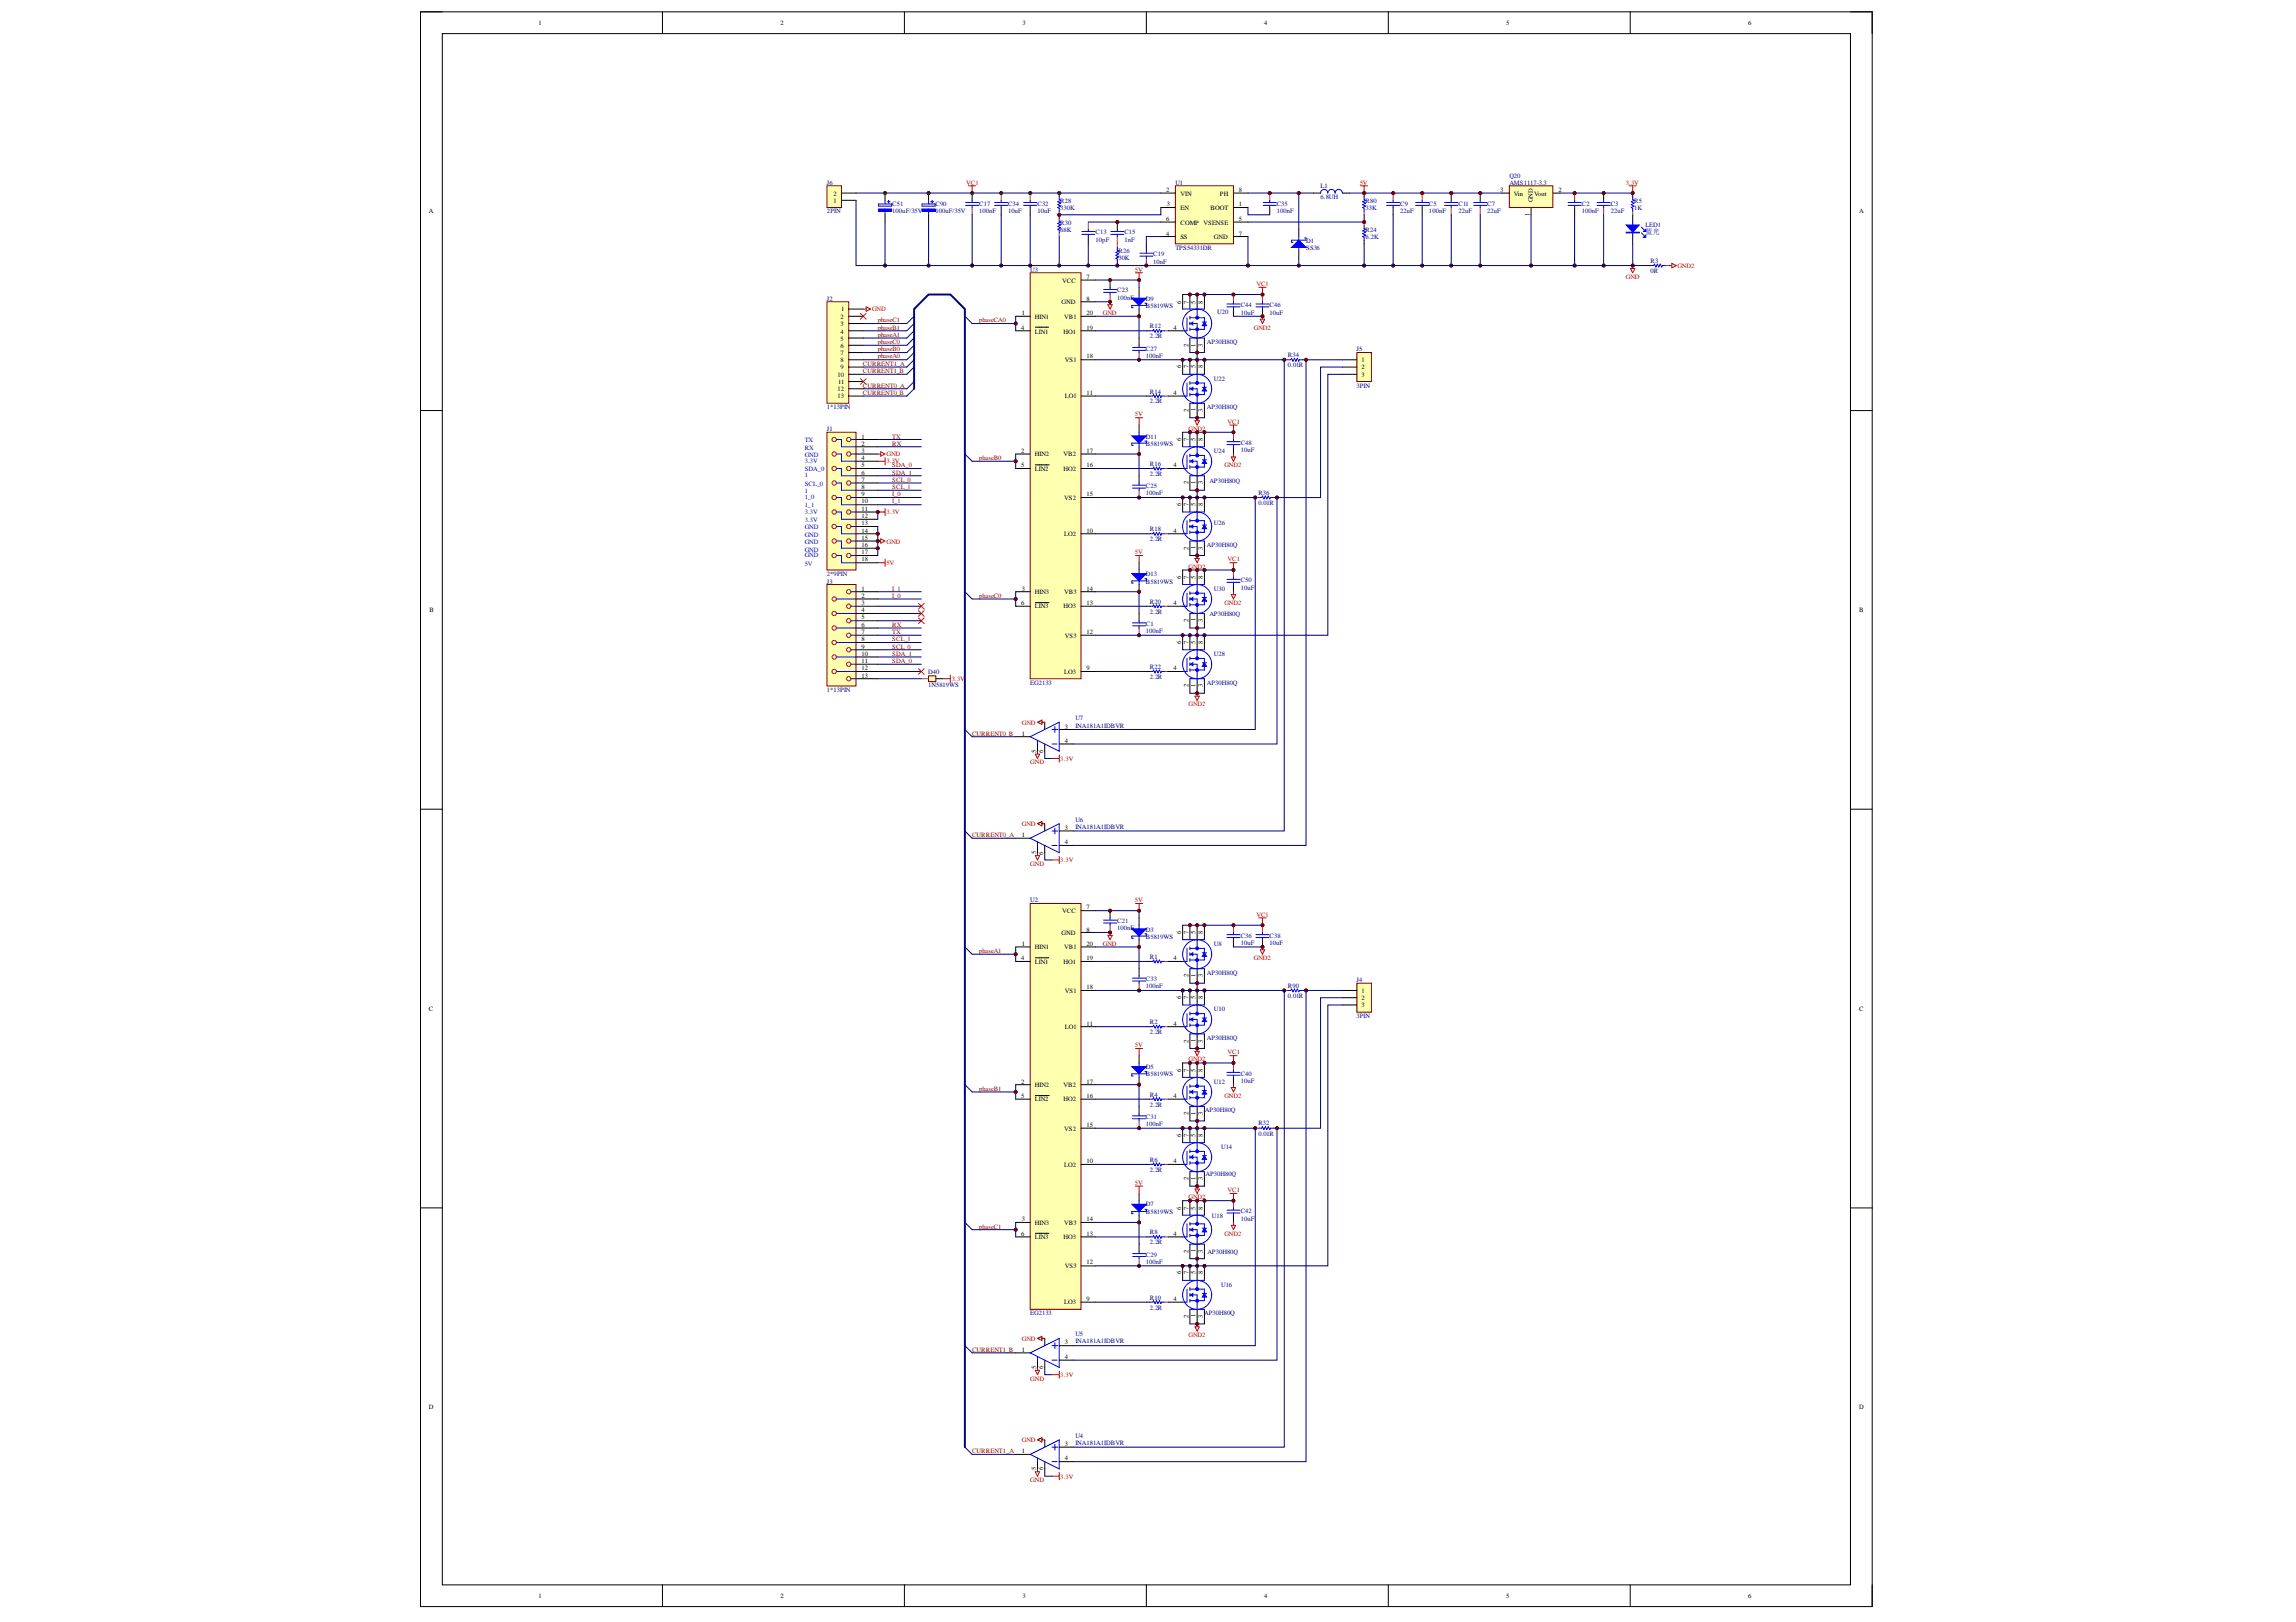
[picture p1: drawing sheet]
<svg xmlns="http://www.w3.org/2000/svg" width="297mm" height="210mm" viewBox="0 0 297 210" stroke-linecap="round" stroke-linejoin="round" font-family="sans-serif">
<defs><g id="words">
<text font-size=".9" fill="#000080" x="212.9" y="30.3">蓝光</text>
<g font-size=".8">
<text x="69.7" y="3.3">1</text>
<text x="101" y="3.3">2</text>
<text x="132.3" y="3.3">3</text>
<text x="163.6" y="3.3">4</text>
<text x="194.9" y="3.3">5</text>
<text x="226.1" y="3.3">6</text>
<text x="55.5" y="27.6">A</text>
<text x="107.8" y="26.3">1</text>
<text x="107.8" y="25.3">2</text>
<text x="150.9" y="24.8">2</text>
<text x="150.9" y="28.5">6</text>
<text x="151" y="26.7">3</text>
<text x="152.7" y="25.3">VIN</text>
<text x="152.7" y="27.2">EN</text>
<text x="152.7" y="29.1">COMP</text>
<text x="155.7" y="29.1">VSENSE</text>
<text x="156.6" y="27.2">BOOT</text>
<text x="157.8" y="25.3">PH</text>
<text x="160.3" y="26.7">1</text>
<text x="160.3" y="28.5">5</text>
<text x="160.3" y="24.8">8</text>
<text x="194.1" y="24.8">3</text>
<text x="195.9" y="25.3">Vin</text>
<text x="197.9" y="28" transform="rotate(-90 197.9 28)">1</text>
<text x="198.3" y="26.2" transform="rotate(-90 198.3 26.2)">GND</text>
<text x="198.5" y="25.3">Vout</text>
<text x="201.6" y="24.8">2</text>
<text x="240.5" y="27.6">A</text>
<text x="150.9" y="30.5">4</text>
<text x="152.7" y="30.9">SS</text>
<text x="157" y="30.9">GND</text>
<text x="160.3" y="30.5">7</text>
<text x="108.8" y="41.2">2</text>
<text x="108.8" y="40.3">1</text>
<text x="132.2" y="40.8">1</text>
<text x="133.9" y="41.2">HIN1</text>
<text x="137.3" y="39.4">GND</text>
<text x="137.4" y="36.6">VCC</text>
<text x="137.7" y="41.2">VB1</text>
<text x="140.6" y="36.1">7</text>
<text x="140.6" y="38.9">8</text>
<text x="140.6" y="40.8">20</text>
<text x="152.8" y="39.3" transform="rotate(-90 152.8 39.3)">6</text>
<text x="153.8" y="39.3" transform="rotate(-90 153.8 39.3)">7</text>
<text x="154.7" y="39.3" transform="rotate(-90 154.7 39.3)">5</text>
<text x="155.6" y="39.3" transform="rotate(-90 155.6 39.3)">8</text>
<text x="108.8" y="42.1">3</text>
<text x="108.8" y="43.2">4</text>
<text x="108.8" y="44.1">5</text>
<text x="108.8" y="45">6</text>
<text x="108.8" y="46">7</text>
<text x="108.8" y="46.9">8</text>
<text x="108.8" y="47.8">9</text>
<text x="132.1" y="42.7">4</text>
<text x="133.9" y="43.2">LIN1</text>
<text x="137.6" y="43.2">HO1</text>
<text x="137.8" y="46.9">VS1</text>
<text x="140.6" y="46.4">18</text>
<text x="140.6" y="42.7">19</text>
<text x="151.8" y="42.7">4</text>
<text x="152.8" y="47.6" transform="rotate(-90 152.8 47.6)">6</text>
<text x="153.8" y="47.6" transform="rotate(-90 153.8 47.6)">7</text>
<text x="153.8" y="44.9" transform="rotate(-90 153.8 44.9)">2</text>
<text x="154.7" y="47.6" transform="rotate(-90 154.7 47.6)">5</text>
<text x="154.7" y="44.9" transform="rotate(-90 154.7 44.9)">1</text>
<text x="155.6" y="47.6" transform="rotate(-90 155.6 47.6)">8</text>
<text x="155.6" y="44.9" transform="rotate(-90 155.6 44.9)">3</text>
<text x="176.2" y="46.9">1</text>
<text x="176.2" y="47.8">2</text>
<text x="108.3" y="48.7">10</text>
<text x="108.3" y="50.6">12</text>
<text x="108.3" y="51.5">13</text>
<text x="108.4" y="49.7">11</text>
<text x="137.8" y="51.5">LO1</text>
<text x="140.6" y="51.1">11</text>
<text x="151.8" y="51.1">4</text>
<text x="153.8" y="53.3" transform="rotate(-90 153.8 53.3)">2</text>
<text x="154.7" y="53.2" transform="rotate(-90 154.7 53.2)">1</text>
<text x="155.6" y="53.3" transform="rotate(-90 155.6 53.3)">3</text>
<text x="176.2" y="48.7">3</text>
<text x="111.5" y="56.8">1</text>
<text x="111.5" y="57.7">2</text>
<text x="111.5" y="58.6">3</text>
<text x="111.5" y="59.6">4</text>
<text x="132.1" y="58.6">2</text>
<text x="133.9" y="59">HIN2</text>
<text x="137.6" y="59">VB2</text>
<text x="140.6" y="58.6">17</text>
<text x="152.8" y="57.1" transform="rotate(-90 152.8 57.1)">6</text>
<text x="153.8" y="57.1" transform="rotate(-90 153.8 57.1)">7</text>
<text x="154.7" y="57.1" transform="rotate(-90 154.7 57.1)">5</text>
<text x="155.6" y="57.1" transform="rotate(-90 155.6 57.1)">8</text>
<text x="111.5" y="60.5">5</text>
<text x="111.5" y="61.4">6</text>
<text x="111.5" y="62.3">7</text>
<text x="111.5" y="63.3">8</text>
<text x="111.5" y="64.2">9</text>
<text x="111.5" y="65.1">10</text>
<text x="132.1" y="60.5">5</text>
<text x="133.9" y="60.9">LIN2</text>
<text x="137.6" y="60.9">HO2</text>
<text x="137.7" y="64.7">VS2</text>
<text x="140.6" y="64.2">15</text>
<text x="140.6" y="60.5">16</text>
<text x="151.8" y="60.5">4</text>
<text x="152.8" y="65.5" transform="rotate(-90 152.8 65.5)">6</text>
<text x="153.8" y="65.5" transform="rotate(-90 153.8 65.5)">7</text>
<text x="153.8" y="62.7" transform="rotate(-90 153.8 62.7)">2</text>
<text x="154.7" y="65.5" transform="rotate(-90 154.7 65.5)">5</text>
<text x="154.7" y="62.7" transform="rotate(-90 154.7 62.7)">1</text>
<text x="155.6" y="65.5" transform="rotate(-90 155.6 65.5)">8</text>
<text x="155.6" y="62.7" transform="rotate(-90 155.6 62.7)">3</text>
<text x="111.5" y="66.1">11</text>
<text x="111.5" y="67.1">12</text>
<text x="111.5" y="68">13</text>
<text x="111.5" y="68.9">14</text>
<text x="111.5" y="69.9">15</text>
<text x="111.5" y="70.8">16</text>
<text x="111.5" y="71.7">17</text>
<text x="137.7" y="69.4">LO2</text>
<text x="140.6" y="68.9">10</text>
<text x="151.8" y="68.9">4</text>
<text x="153.8" y="71.1" transform="rotate(-90 153.8 71.1)">2</text>
<text x="154.7" y="71" transform="rotate(-90 154.7 71)">1</text>
<text x="155.6" y="71.1" transform="rotate(-90 155.6 71.1)">3</text>
<text x="111.5" y="72.6">18</text>
<text x="111.5" y="76.4">1</text>
<text x="111.5" y="77.4">2</text>
<text x="132.2" y="76.4">3</text>
<text x="133.9" y="76.9">HIN3</text>
<text x="137.7" y="76.9">VB3</text>
<text x="140.6" y="76.4">14</text>
<text x="152.8" y="74.9" transform="rotate(-90 152.8 74.9)">6</text>
<text x="153.8" y="74.9" transform="rotate(-90 153.8 74.9)">7</text>
<text x="154.7" y="74.9" transform="rotate(-90 154.7 74.9)">5</text>
<text x="155.6" y="74.9" transform="rotate(-90 155.6 74.9)">8</text>
<text x="55.6" y="79.2">B</text>
<text x="111.5" y="78.3">3</text>
<text x="111.5" y="79.2">4</text>
<text x="111.5" y="80.2">5</text>
<text x="111.5" y="81.1">6</text>
<text x="111.5" y="82">7</text>
<text x="111.5" y="83">8</text>
<text x="111.5" y="84">9</text>
<text x="132.1" y="78.3">6</text>
<text x="133.9" y="78.7">LIN3</text>
<text x="137.6" y="78.7">HO3</text>
<text x="137.8" y="82.5">VS3</text>
<text x="140.6" y="82">12</text>
<text x="140.6" y="78.3">13</text>
<text x="151.8" y="78.3">4</text>
<text x="152.8" y="83.3" transform="rotate(-90 152.8 83.3)">6</text>
<text x="153.8" y="83.3" transform="rotate(-90 153.8 83.3)">7</text>
<text x="153.8" y="80.5" transform="rotate(-90 153.8 80.5)">2</text>
<text x="154.7" y="83.3" transform="rotate(-90 154.7 83.3)">5</text>
<text x="154.7" y="80.4" transform="rotate(-90 154.7 80.4)">1</text>
<text x="155.6" y="83.3" transform="rotate(-90 155.6 83.3)">8</text>
<text x="155.6" y="80.5" transform="rotate(-90 155.6 80.5)">3</text>
<text x="240.5" y="79.2">B</text>
<text x="111.5" y="84.9">10</text>
<text x="111.5" y="85.8">11</text>
<text x="111.5" y="86.8">12</text>
<text x="111.5" y="87.7">13</text>
<text x="137.7" y="87.2">LO3</text>
<text x="140.6" y="86.8">9</text>
<text x="151.8" y="86.8">4</text>
<text x="153.8" y="89" transform="rotate(-90 153.8 89)">2</text>
<text x="154.7" y="88.9" transform="rotate(-90 154.7 88.9)">1</text>
<text x="155.6" y="89" transform="rotate(-90 155.6 89)">3</text>
<text x="132.2" y="95.2">1</text>
<text x="135" y="93.7" transform="rotate(-90 135 93.7)">2</text>
<text x="137.8" y="94.3">3</text>
<text x="134" y="97.4" transform="rotate(-90 134 97.4)">5</text>
<text x="135" y="97.4" transform="rotate(-90 135 97.4)">6</text>
<text x="137.8" y="96.1">4</text>
<text x="135" y="106.8" transform="rotate(-90 135 106.8)">2</text>
<text x="137.8" y="107.4">3</text>
<text x="132.2" y="108.3">1</text>
<text x="134" y="110.5" transform="rotate(-90 134 110.5)">5</text>
<text x="135" y="110.6" transform="rotate(-90 135 110.6)">6</text>
<text x="137.8" y="109.2">4</text>
<text x="137.4" y="118.2">VCC</text>
<text x="140.6" y="117.7">7</text>
<text x="132.1" y="124.3">4</text>
<text x="132.2" y="122.4">1</text>
<text x="133.9" y="122.8">HIN1</text>
<text x="133.9" y="124.8">LIN1</text>
<text x="137.3" y="121">GND</text>
<text x="137.6" y="124.8">HO1</text>
<text x="137.7" y="122.8">VB1</text>
<text x="140.6" y="120.6">8</text>
<text x="140.6" y="124.3">19</text>
<text x="140.6" y="122.4">20</text>
<text x="151.8" y="124.3">4</text>
<text x="152.8" y="120.9" transform="rotate(-90 152.8 120.9)">6</text>
<text x="153.8" y="120.9" transform="rotate(-90 153.8 120.9)">7</text>
<text x="154.7" y="120.9" transform="rotate(-90 154.7 120.9)">5</text>
<text x="155.6" y="120.9" transform="rotate(-90 155.6 120.9)">8</text>
<text x="55.5" y="130.9">C</text>
<text x="137.8" y="128.5">VS1</text>
<text x="140.6" y="128">18</text>
<text x="152.8" y="129.3" transform="rotate(-90 152.8 129.3)">6</text>
<text x="153.8" y="129.3" transform="rotate(-90 153.8 129.3)">7</text>
<text x="153.8" y="126.5" transform="rotate(-90 153.8 126.5)">2</text>
<text x="154.7" y="129.3" transform="rotate(-90 154.7 129.3)">5</text>
<text x="154.7" y="126.5" transform="rotate(-90 154.7 126.5)">1</text>
<text x="155.6" y="129.3" transform="rotate(-90 155.6 129.3)">8</text>
<text x="155.6" y="126.5" transform="rotate(-90 155.6 126.5)">3</text>
<text x="176.2" y="128.5">1</text>
<text x="176.2" y="129.4">2</text>
<text x="176.2" y="130.4">3</text>
<text x="240.5" y="130.9">C</text>
<text x="137.8" y="133.1">LO1</text>
<text x="140.6" y="132.7">11</text>
<text x="151.8" y="132.7">4</text>
<text x="153.8" y="134.9" transform="rotate(-90 153.8 134.9)">2</text>
<text x="154.7" y="134.8" transform="rotate(-90 154.7 134.8)">1</text>
<text x="155.6" y="134.9" transform="rotate(-90 155.6 134.9)">3</text>
<text x="132.1" y="140.2">2</text>
<text x="132.1" y="142.1">5</text>
<text x="133.9" y="140.7">HIN2</text>
<text x="133.9" y="142.5">LIN2</text>
<text x="137.6" y="142.5">HO2</text>
<text x="137.6" y="140.7">VB2</text>
<text x="140.6" y="142.1">16</text>
<text x="140.6" y="140.2">17</text>
<text x="151.8" y="142.1">4</text>
<text x="152.8" y="138.7" transform="rotate(-90 152.8 138.7)">6</text>
<text x="153.8" y="138.7" transform="rotate(-90 153.8 138.7)">7</text>
<text x="154.7" y="138.7" transform="rotate(-90 154.7 138.7)">5</text>
<text x="155.6" y="138.7" transform="rotate(-90 155.6 138.7)">8</text>
<text x="137.7" y="146.3">VS2</text>
<text x="140.6" y="145.8">15</text>
<text x="152.8" y="147.1" transform="rotate(-90 152.8 147.1)">6</text>
<text x="153.8" y="147.1" transform="rotate(-90 153.8 147.1)">7</text>
<text x="153.8" y="144.3" transform="rotate(-90 153.8 144.3)">2</text>
<text x="154.7" y="147.1" transform="rotate(-90 154.7 147.1)">5</text>
<text x="154.7" y="144.3" transform="rotate(-90 154.7 144.3)">1</text>
<text x="155.6" y="147.1" transform="rotate(-90 155.6 147.1)">8</text>
<text x="155.6" y="144.3" transform="rotate(-90 155.6 144.3)">3</text>
<text x="137.7" y="151">LO2</text>
<text x="140.6" y="150.5">10</text>
<text x="151.8" y="150.5">4</text>
<text x="153.8" y="152.7" transform="rotate(-90 153.8 152.7)">2</text>
<text x="154.7" y="152.7" transform="rotate(-90 154.7 152.7)">1</text>
<text x="155.6" y="152.7" transform="rotate(-90 155.6 152.7)">3</text>
<text x="132.1" y="159.9">6</text>
<text x="132.2" y="158.1">3</text>
<text x="133.9" y="158.5">HIN3</text>
<text x="133.9" y="160.3">LIN3</text>
<text x="137.6" y="160.3">HO3</text>
<text x="137.7" y="158.5">VB3</text>
<text x="140.6" y="159.9">13</text>
<text x="140.6" y="158.1">14</text>
<text x="151.8" y="159.9">4</text>
<text x="152.8" y="156.5" transform="rotate(-90 152.8 156.5)">6</text>
<text x="153.8" y="156.5" transform="rotate(-90 153.8 156.5)">7</text>
<text x="154.7" y="156.5" transform="rotate(-90 154.7 156.5)">5</text>
<text x="155.6" y="156.5" transform="rotate(-90 155.6 156.5)">8</text>
<text x="137.8" y="164.1">VS3</text>
<text x="140.6" y="163.6">12</text>
<text x="152.8" y="164.9" transform="rotate(-90 152.8 164.9)">6</text>
<text x="153.8" y="164.9" transform="rotate(-90 153.8 164.9)">7</text>
<text x="153.8" y="162.1" transform="rotate(-90 153.8 162.1)">2</text>
<text x="154.7" y="164.9" transform="rotate(-90 154.7 164.9)">5</text>
<text x="154.7" y="162" transform="rotate(-90 154.7 162)">1</text>
<text x="155.6" y="164.9" transform="rotate(-90 155.6 164.9)">8</text>
<text x="155.6" y="162.1" transform="rotate(-90 155.6 162.1)">3</text>
<text x="135" y="173.4" transform="rotate(-90 135 173.4)">2</text>
<text x="137.7" y="168.8">LO3</text>
<text x="137.8" y="173.9">3</text>
<text x="140.6" y="168.4">9</text>
<text x="151.8" y="168.4">4</text>
<text x="153.8" y="170.6" transform="rotate(-90 153.8 170.6)">2</text>
<text x="154.7" y="170.5" transform="rotate(-90 154.7 170.5)">1</text>
<text x="155.6" y="170.6" transform="rotate(-90 155.6 170.6)">3</text>
<text x="132.2" y="175">1</text>
<text x="134" y="177.2" transform="rotate(-90 134 177.2)">5</text>
<text x="135" y="177.2" transform="rotate(-90 135 177.2)">6</text>
<text x="137.8" y="175.9">4</text>
<text x="55.5" y="182.4">D</text>
<text x="240.5" y="182.4">D</text>
<text x="132.2" y="188.1">1</text>
<text x="134" y="190.3" transform="rotate(-90 134 190.3)">5</text>
<text x="135" y="190.3" transform="rotate(-90 135 190.3)">6</text>
<text x="135" y="186.5" transform="rotate(-90 135 186.5)">2</text>
<text x="137.8" y="189">4</text>
<text x="137.8" y="187.1">3</text>
<text x="69.7" y="206.8">1</text>
<text x="101" y="206.8">2</text>
<text x="132.3" y="206.8">3</text>
<text x="163.6" y="206.8">4</text>
<text x="194.9" y="206.8">5</text>
<text x="226.1" y="206.8">6</text>
</g>
<g font-size=".8" fill="#000080">
<text x="107" y="23.9">J6</text>
<text x="152.1" y="23.9">U1</text>
<text x="195.3" y="23">Q20</text>
<text x="195.3" y="23.9">AMS1117-3.3</text>
<text x="107" y="27.6">2PIN</text>
<text x="115.4" y="26.6">C51</text>
<text x="115.4" y="27.5">100uF/35V</text>
<text x="121" y="26.6">C90</text>
<text x="121" y="27.5">100uF/35V</text>
<text x="126.7" y="26.6">C17</text>
<text x="126.7" y="27.5">100nF</text>
<text x="130.4" y="26.6">C34</text>
<text x="130.4" y="27.5">10uF</text>
<text x="134.2" y="26.6">C32</text>
<text x="134.2" y="27.5">10uF</text>
<text x="137.2" y="29.1">R30</text>
<text x="137.2" y="30">68K</text>
<text x="137.2" y="26.3">R28</text>
<text x="137.2" y="27.2">330K</text>
<text x="165.2" y="26.6">C35</text>
<text x="165.2" y="27.5">100nF</text>
<text x="170.8" y="24.3">L1</text>
<text x="170.8" y="25.8">6.8UH</text>
<text x="176.7" y="30">R24</text>
<text x="176.7" y="26.3">R80</text>
<text x="176.7" y="27.2">33K</text>
<text x="181.2" y="26.6">C9</text>
<text x="181.2" y="27.5">22uF</text>
<text x="184.9" y="26.6">C5</text>
<text x="184.9" y="27.5">100nF</text>
<text x="188.7" y="26.6">C11</text>
<text x="188.7" y="27.5">22uF</text>
<text x="192.4" y="26.6">C7</text>
<text x="192.4" y="27.5">22uF</text>
<text x="204.7" y="26.6">C2</text>
<text x="204.7" y="27.5">100nF</text>
<text x="208.4" y="26.6">C3</text>
<text x="208.4" y="27.5">22uF</text>
<text x="211.4" y="26.3">R5</text>
<text x="211.4" y="27.2">1K</text>
<text x="212.9" y="29.4">LED1</text>
<text x="133.3" y="35.1">U3</text>
<text x="141.7" y="30.3">C13</text>
<text x="141.7" y="31.3">10pF</text>
<text x="144.7" y="32.8">R26</text>
<text x="144.7" y="33.7">30K</text>
<text x="145.5" y="30.3">C15</text>
<text x="145.5" y="31.3">1nF</text>
<text x="149.2" y="33.2">C19</text>
<text x="149.2" y="34.1">10nF</text>
<text x="152.1" y="32.3">TPS54331DR</text>
<text x="169" y="31.4">D1</text>
<text x="169" y="32.3">SS36</text>
<text x="176.7" y="30.9">6.2K</text>
<text x="213.5" y="34">R3</text>
<text x="213.5" y="35.3">0R</text>
<text x="107" y="38.9">J2</text>
<text x="144.5" y="37.8">C23</text>
<text x="144.5" y="38.8">100nF</text>
<text x="148.3" y="38.9">D9</text>
<text x="148.3" y="39.9">B5819WS</text>
<text x="157.5" y="40.6">U20</text>
<text x="160.5" y="39.8">C44</text>
<text x="160.5" y="40.7">10uF</text>
<text x="164.2" y="39.8">C46</text>
<text x="164.2" y="40.7">10uF</text>
<text x="148.3" y="45.4">C27</text>
<text x="148.3" y="46.3">100nF</text>
<text x="148.8" y="42.5">R12</text>
<text x="148.8" y="43.8">2.2R</text>
<text x="156.1" y="44.5">AP30H80Q</text>
<text x="166.6" y="46.2">R34</text>
<text x="166.6" y="47.6">0.01R</text>
<text x="175.5" y="45.4">J5</text>
<text x="107" y="53">1*13PIN</text>
<text x="148.8" y="50.9">R14</text>
<text x="148.8" y="52.2">2.2R</text>
<text x="156.1" y="53">AP30H80Q</text>
<text x="157" y="49.2">U22</text>
<text x="175.5" y="50.2">3PIN</text>
<text x="107" y="55.8">J1</text>
<text x="148.3" y="56.8">D11</text>
<text x="148.3" y="57.7">B5819WS</text>
<text x="157" y="58.6">U24</text>
<text x="160.5" y="57.6">C48</text>
<text x="160.5" y="58.5">10uF</text>
<text x="148.3" y="63.2">C25</text>
<text x="148.3" y="64.1">100nF</text>
<text x="148.8" y="60.3">R16</text>
<text x="148.8" y="61.6">2.2R</text>
<text x="156.5" y="62.5">AP30H80Q</text>
<text x="162.8" y="64">R36</text>
<text x="162.8" y="65.4">0.01R</text>
<text x="148.8" y="68.8">R18</text>
<text x="148.8" y="70">2.2R</text>
<text x="156.1" y="70.8">AP30H80Q</text>
<text x="157" y="68">U26</text>
<text x="107" y="74.5">2*9PIN</text>
<text x="107" y="75.5">J3</text>
<text x="148.3" y="74.5">D13</text>
<text x="148.3" y="75.5">B5819WS</text>
<text x="157" y="76.4">U30</text>
<text x="160.5" y="75.4">C50</text>
<text x="160.5" y="76.4">10uF</text>
<text x="148.3" y="81">C1</text>
<text x="148.3" y="81.9">100nF</text>
<text x="148.8" y="78.1">R20</text>
<text x="148.8" y="79.4">2.2R</text>
<text x="156.5" y="79.7">AP30H80Q</text>
<text x="107" y="89.5">1*13PIN</text>
<text x="120.1" y="87.3">D40</text>
<text x="120.1" y="89">1N5819WS</text>
<text x="133.3" y="88.6">EG2133</text>
<text x="148.8" y="86.6">R22</text>
<text x="148.8" y="87.9">2.2R</text>
<text x="156.1" y="88.6">AP30H80Q</text>
<text x="157" y="84.9">U28</text>
<text x="139.1" y="93.2">U7</text>
<text x="139.1" y="94.2">INA181A1IDBVR</text>
<text x="139.1" y="106.4">U6</text>
<text x="139.1" y="107.3">INA181A1IDBVR</text>
<text x="133.3" y="116.7">U2</text>
<text x="144.5" y="119.5">C21</text>
<text x="144.5" y="120.4">100nF</text>
<text x="148.3" y="120.6">D3</text>
<text x="148.3" y="121.5">B5819WS</text>
<text x="148.8" y="124.1">R1</text>
<text x="157" y="122.4">U8</text>
<text x="160.5" y="121.4">C36</text>
<text x="160.5" y="122.3">10uF</text>
<text x="164.2" y="121.4">C38</text>
<text x="164.2" y="122.3">10uF</text>
<text x="148.3" y="127">C33</text>
<text x="148.3" y="127.9">100nF</text>
<text x="156.1" y="126.1">AP30H80Q</text>
<text x="157" y="130.9">U10</text>
<text x="166.6" y="127.8">R90</text>
<text x="166.6" y="129.2">0.01R</text>
<text x="175.5" y="127.1">J4</text>
<text x="175.5" y="131.8">3PIN</text>
<text x="148.8" y="132.5">R2</text>
<text x="148.8" y="133.8">2.2R</text>
<text x="156.1" y="134.6">AP30H80Q</text>
<text x="148.3" y="138.4">D5</text>
<text x="148.3" y="139.3">B5819WS</text>
<text x="148.8" y="141.9">R4</text>
<text x="148.8" y="143.2">2.2R</text>
<text x="155.9" y="143.9">AP30H80Q</text>
<text x="157" y="140.2">U12</text>
<text x="160.5" y="139.2">C40</text>
<text x="160.5" y="140.2">10uF</text>
<text x="148.3" y="144.8">C31</text>
<text x="148.3" y="145.7">100nF</text>
<text x="158" y="148.7">U14</text>
<text x="162.8" y="145.6">R32</text>
<text x="162.8" y="147">0.01R</text>
<text x="148.8" y="150.4">R6</text>
<text x="148.8" y="151.6">2.2R</text>
<text x="155.9" y="152.1">AP30H80Q</text>
<text x="148.3" y="156.1">D7</text>
<text x="148.3" y="157.1">B5819WS</text>
<text x="148.8" y="159.8">R8</text>
<text x="148.8" y="161">2.2R</text>
<text x="156.8" y="157.6">U18</text>
<text x="160.5" y="157">C42</text>
<text x="160.5" y="158">10uF</text>
<text x="148.3" y="162.6">C29</text>
<text x="148.3" y="163.6">100nF</text>
<text x="156.2" y="162.3">AP30H80Q</text>
<text x="158" y="166.5">U16</text>
<text x="133.3" y="170.2">EG2133</text>
<text x="139.1" y="172.9">U5</text>
<text x="139.1" y="173.9">INA181A1IDBVR</text>
<text x="148.8" y="168.2">R10</text>
<text x="148.8" y="169.5">2.2R</text>
<text x="155.8" y="170.2">AP30H80Q</text>
<text x="139.1" y="186.1">U4</text>
<text x="139.1" y="187">INA181A1IDBVR</text>
</g>
<g font-size=".8" fill="#d90000">
<text x="125" y="23.9">VC1</text>
<text x="175.9" y="23.9">5V</text>
<text x="210.3" y="23.9">3.3V</text>
<text x="146.8" y="35.1">5V</text>
<text x="217" y="34.7">GND2</text>
<text x="112.8" y="40.3">GND</text>
<text x="142.7" y="40.8">GND</text>
<text x="162.5" y="37">VC1</text>
<text x="210.3" y="36.1">GND</text>
<text x="162.2" y="42.7">GND2</text>
<text x="146.8" y="53.9">5V</text>
<text x="114.7" y="59">GND</text>
<text x="114.7" y="60">3.3V</text>
<text x="153.8" y="55.8">GND2</text>
<text x="158.8" y="54.8">VC1</text>
<text x="158.4" y="60.5">GND2</text>
<text x="114.7" y="66.6">3.3V</text>
<text x="114.7" y="70.4">GND</text>
<text x="146.8" y="71.7">5V</text>
<text x="114.7" y="73.2">5V</text>
<text x="153.8" y="73.6">GND2</text>
<text x="158.8" y="72.6">VC1</text>
<text x="158.4" y="78.3">GND2</text>
<text x="123.1" y="88.1">3.3V</text>
<text x="132.2" y="93.8">GND</text>
<text x="153.8" y="91.4">GND2</text>
<text x="133.3" y="98.9">GND</text>
<text x="137.2" y="98.5">3.3V</text>
<text x="132.2" y="106.9">GND</text>
<text x="133.3" y="112.1">GND</text>
<text x="137.2" y="111.6">3.3V</text>
<text x="146.8" y="116.7">5V</text>
<text x="162.5" y="118.6">VC1</text>
<text x="142.7" y="122.4">GND</text>
<text x="162.2" y="124.3">GND2</text>
<text x="146.8" y="135.5">5V</text>
<text x="153.8" y="137.4">GND2</text>
<text x="158.8" y="136.4">VC1</text>
<text x="158.4" y="142.1">GND2</text>
<text x="146.8" y="153.3">5V</text>
<text x="153.8" y="155.2">GND2</text>
<text x="158.8" y="154.3">VC1</text>
<text x="158.4" y="159.9">GND2</text>
<text x="132.2" y="173.5">GND</text>
<text x="153.8" y="173">GND2</text>
<text x="133.3" y="178.7">GND</text>
<text x="137.2" y="178.2">3.3V</text>
<text x="132.2" y="186.6">GND</text>
<text x="133.3" y="191.8">GND</text>
<text x="137.2" y="191.3">3.3V</text>
</g>
<g font-size=".8" fill="#800000">
<text x="113.6" y="41.7">phaseC1</text>
<text x="126.7" y="41.7">phaseCA0</text>
<text x="111.6" y="47.3">CURRENT1_A</text>
<text x="113.6" y="42.7">phaseB1</text>
<text x="113.6" y="43.6">phaseA1</text>
<text x="113.6" y="44.5">phaseC0</text>
<text x="113.6" y="45.4">phaseB0</text>
<text x="113.6" y="46.4">phaseA0</text>
<text x="111.6" y="48.3">CURRENT1_B</text>
<text x="111.6" y="51.1">CURRENT0_B</text>
<text x="111.6" y="50.2">CURRENT0_A</text>
<text x="115.4" y="56.8">TX</text>
<text x="115.4" y="57.7">RX</text>
<text x="126.7" y="59.6">phaseB0</text>
<text x="115.4" y="60.5">SDA_0</text>
<text x="115.4" y="62.3">SCL_0</text>
<text x="115.4" y="64.2">I_0</text>
<text x="115.4" y="65.1">I_1</text>
<text x="115.4" y="61.4">SDA_1</text>
<text x="115.4" y="63.3">SCL_1</text>
<text x="115.4" y="77.4">I_0</text>
<text x="115.4" y="76.4">I_1</text>
<text x="126.7" y="77.4">phaseC0</text>
<text x="115.4" y="82">TX</text>
<text x="115.4" y="81.1">RX</text>
<text x="115.4" y="84">SCL_0</text>
<text x="115.4" y="83">SCL_1</text>
<text x="115.4" y="85.8">SDA_0</text>
<text x="115.4" y="84.9">SDA_1</text>
<text x="125.8" y="95.2">CURRENT0_B</text>
<text x="125.8" y="108.3">CURRENT0_A</text>
<text x="126.7" y="123.3">phaseA1</text>
<text x="126.7" y="141.2">phaseB1</text>
<text x="126.7" y="159">phaseC1</text>
<text x="125.8" y="175">CURRENT1_B</text>
<text x="125.8" y="188.1">CURRENT1_A</text>
</g>
<g font-size=".8" fill="#00f">
<text x="104.1" y="57.2">TX</text>
<text x="104.1" y="58.2">RX</text>
<text x="104.1" y="59.1">GND</text>
<text x="104.1" y="60">3.3V</text>
<text x="104.1" y="60.9">SDA_0</text>
<text x="104.1" y="61.7">1</text>
<text x="104.1" y="62.8">SCL_0</text>
<text x="104.1" y="63.8">1</text>
<text x="104.1" y="64.6">1_0</text>
<text x="104.1" y="65.6">1_1</text>
<text x="104.1" y="71.4">GND</text>
<text x="104.1" y="70.4">GND</text>
<text x="104.1" y="69.5">GND</text>
<text x="104.1" y="68.4">GND</text>
<text x="104.1" y="67.5">3.3V</text>
<text x="104.1" y="66.6">3.3V</text>
<text x="104.1" y="73.2">5V</text>
<text x="104.1" y="72.1">GND</text>
</g>
</g></defs>
<path d="M54.4 1.5h187.8v206.4h-187.8z" fill="none" stroke="#000" stroke-width=".13"/>
<path d="M57.2 4.4h182.2v200.7h-182.2z" fill-rule="evenodd" fill="#fff"/>
<g fill="none" stroke="#000" stroke-width=".13">
<path d="M54.4 1.5h2.8M57.2 4.4h182.2v200.7h-182.2zM85.7 1.5v2.8M117 1.5v2.8M148.3 1.5v2.8M179.6 1.5v2.9M210.9 1.5v2.9M239.4 1.5h2.8v2.9M54.4 53.1h2.8M239.4 53.1h2.8M54.4 104.7h2.8M239.4 104.7h2.8"/>
<path d="M54.4 156.3h2.8M239.4 156.3h2.8M85.7 205.1v2.8M117 205.1v2.8M148.3 205.1v2.8M179.6 205.1v2.8M210.9 205.1v2.8M242.2 205.1v2.8"/>
</g>
<circle cx="113.6" cy="71" r=".19" fill="#000080"/>
<circle cx="113.6" cy="71" r=".19" fill="none" stroke="#000080" stroke-width=".13"/>
<circle cx="113.6" cy="70" r=".19" fill="#000080"/>
<circle cx="113.6" cy="70" r=".19" fill="none" stroke="#000080" stroke-width=".13"/>
<circle cx="113.6" cy="69.1" r=".19" fill="#000080"/>
<circle cx="113.6" cy="69.1" r=".19" fill="none" stroke="#000080" stroke-width=".13"/>
<circle cx="113.6" cy="66.3" r=".19" fill="#000080"/>
<circle cx="113.6" cy="66.3" r=".19" fill="none" stroke="#000080" stroke-width=".13"/>
<circle cx="114.5" cy="34.4" r=".19" fill="#000080"/>
<circle cx="114.5" cy="34.4" r=".19" fill="none" stroke="#000080" stroke-width=".13"/>
<circle cx="114.5" cy="25" r=".19" fill="#000080"/>
<circle cx="114.5" cy="25" r=".19" fill="none" stroke="#000080" stroke-width=".13"/>
<circle cx="120.1" cy="34.4" r=".19" fill="#000080"/>
<circle cx="120.1" cy="34.4" r=".19" fill="none" stroke="#000080" stroke-width=".13"/>
<circle cx="120.1" cy="25" r=".19" fill="#000080"/>
<circle cx="120.1" cy="25" r=".19" fill="none" stroke="#000080" stroke-width=".13"/>
<circle cx="125.8" cy="34.4" r=".19" fill="#000080"/>
<circle cx="125.8" cy="34.4" r=".19" fill="none" stroke="#000080" stroke-width=".13"/>
<circle cx="125.8" cy="25" r=".19" fill="#000080"/>
<circle cx="125.8" cy="25" r=".19" fill="none" stroke="#000080" stroke-width=".13"/>
<circle cx="129.5" cy="34.4" r=".19" fill="#000080"/>
<circle cx="129.5" cy="34.4" r=".19" fill="none" stroke="#000080" stroke-width=".13"/>
<circle cx="129.5" cy="25" r=".19" fill="#000080"/>
<circle cx="129.5" cy="25" r=".19" fill="none" stroke="#000080" stroke-width=".13"/>
<circle cx="131.4" cy="159.1" r=".19" fill="#000080"/>
<circle cx="131.4" cy="159.1" r=".19" fill="none" stroke="#000080" stroke-width=".13"/>
<circle cx="131.4" cy="141.3" r=".19" fill="#000080"/>
<circle cx="131.4" cy="141.3" r=".19" fill="none" stroke="#000080" stroke-width=".13"/>
<circle cx="131.4" cy="123.5" r=".19" fill="#000080"/>
<circle cx="131.4" cy="123.5" r=".19" fill="none" stroke="#000080" stroke-width=".13"/>
<circle cx="131.4" cy="77.5" r=".19" fill="#000080"/>
<circle cx="131.4" cy="77.5" r=".19" fill="none" stroke="#000080" stroke-width=".13"/>
<circle cx="131.4" cy="59.7" r=".19" fill="#000080"/>
<circle cx="131.4" cy="59.7" r=".19" fill="none" stroke="#000080" stroke-width=".13"/>
<circle cx="131.4" cy="41.9" r=".19" fill="#000080"/>
<circle cx="131.4" cy="41.9" r=".19" fill="none" stroke="#000080" stroke-width=".13"/>
<circle cx="133.3" cy="34.4" r=".19" fill="#000080"/>
<circle cx="133.3" cy="34.4" r=".19" fill="none" stroke="#000080" stroke-width=".13"/>
<circle cx="133.3" cy="25" r=".19" fill="#000080"/>
<circle cx="133.3" cy="25" r=".19" fill="none" stroke="#000080" stroke-width=".13"/>
<circle cx="137" cy="34.4" r=".19" fill="#000080"/>
<circle cx="137" cy="34.4" r=".19" fill="none" stroke="#000080" stroke-width=".13"/>
<circle cx="137" cy="27.8" r=".19" fill="#000080"/>
<circle cx="137" cy="27.8" r=".19" fill="none" stroke="#000080" stroke-width=".13"/>
<circle cx="137" cy="25" r=".19" fill="#000080"/>
<circle cx="137" cy="25" r=".19" fill="none" stroke="#000080" stroke-width=".13"/>
<circle cx="140.8" cy="34.4" r=".19" fill="#000080"/>
<circle cx="140.8" cy="34.4" r=".19" fill="none" stroke="#000080" stroke-width=".13"/>
<circle cx="143.6" cy="120.7" r=".19" fill="#000080"/>
<circle cx="143.6" cy="120.7" r=".19" fill="none" stroke="#000080" stroke-width=".13"/>
<circle cx="143.6" cy="117.9" r=".19" fill="#000080"/>
<circle cx="143.6" cy="117.9" r=".19" fill="none" stroke="#000080" stroke-width=".13"/>
<circle cx="143.6" cy="39.1" r=".19" fill="#000080"/>
<circle cx="143.6" cy="39.1" r=".19" fill="none" stroke="#000080" stroke-width=".13"/>
<circle cx="143.6" cy="36.2" r=".19" fill="#000080"/>
<circle cx="143.6" cy="36.2" r=".19" fill="none" stroke="#000080" stroke-width=".13"/>
<circle cx="144.6" cy="34.4" r=".19" fill="#000080"/>
<circle cx="144.6" cy="34.4" r=".19" fill="none" stroke="#000080" stroke-width=".13"/>
<circle cx="144.6" cy="28.7" r=".19" fill="#000080"/>
<circle cx="144.6" cy="28.7" r=".19" fill="none" stroke="#000080" stroke-width=".13"/>
<circle cx="147.4" cy="163.8" r=".19" fill="#000080"/>
<circle cx="147.4" cy="163.8" r=".19" fill="none" stroke="#000080" stroke-width=".13"/>
<circle cx="147.4" cy="158.2" r=".19" fill="#000080"/>
<circle cx="147.4" cy="158.2" r=".19" fill="none" stroke="#000080" stroke-width=".13"/>
<circle cx="147.4" cy="146" r=".19" fill="#000080"/>
<circle cx="147.4" cy="146" r=".19" fill="none" stroke="#000080" stroke-width=".13"/>
<circle cx="147.4" cy="140.4" r=".19" fill="#000080"/>
<circle cx="147.4" cy="140.4" r=".19" fill="none" stroke="#000080" stroke-width=".13"/>
<circle cx="147.4" cy="128.2" r=".19" fill="#000080"/>
<circle cx="147.4" cy="128.2" r=".19" fill="none" stroke="#000080" stroke-width=".13"/>
<circle cx="147.4" cy="122.5" r=".19" fill="#000080"/>
<circle cx="147.4" cy="122.5" r=".19" fill="none" stroke="#000080" stroke-width=".13"/>
<circle cx="147.4" cy="117.9" r=".19" fill="#000080"/>
<circle cx="147.4" cy="117.9" r=".19" fill="none" stroke="#000080" stroke-width=".13"/>
<circle cx="147.4" cy="82.2" r=".19" fill="#000080"/>
<circle cx="147.4" cy="82.2" r=".19" fill="none" stroke="#000080" stroke-width=".13"/>
<circle cx="147.4" cy="76.6" r=".19" fill="#000080"/>
<circle cx="147.4" cy="76.6" r=".19" fill="none" stroke="#000080" stroke-width=".13"/>
<circle cx="147.4" cy="64.4" r=".19" fill="#000080"/>
<circle cx="147.4" cy="64.4" r=".19" fill="none" stroke="#000080" stroke-width=".13"/>
<circle cx="147.4" cy="58.8" r=".19" fill="#000080"/>
<circle cx="147.4" cy="58.8" r=".19" fill="none" stroke="#000080" stroke-width=".13"/>
<circle cx="147.4" cy="46.6" r=".19" fill="#000080"/>
<circle cx="147.4" cy="46.6" r=".19" fill="none" stroke="#000080" stroke-width=".13"/>
<circle cx="147.4" cy="40.9" r=".19" fill="#000080"/>
<circle cx="147.4" cy="40.9" r=".19" fill="none" stroke="#000080" stroke-width=".13"/>
<circle cx="147.4" cy="36.2" r=".19" fill="#000080"/>
<circle cx="147.4" cy="36.2" r=".19" fill="none" stroke="#000080" stroke-width=".13"/>
<circle cx="148.3" cy="34.4" r=".19" fill="#000080"/>
<circle cx="148.3" cy="34.4" r=".19" fill="none" stroke="#000080" stroke-width=".13"/>
<circle cx="153" cy="163.8" r=".19" fill="#000080"/>
<circle cx="153" cy="163.8" r=".19" fill="none" stroke="#000080" stroke-width=".13"/>
<circle cx="153" cy="146" r=".19" fill="#000080"/>
<circle cx="153" cy="146" r=".19" fill="none" stroke="#000080" stroke-width=".13"/>
<circle cx="153" cy="128.2" r=".19" fill="#000080"/>
<circle cx="153" cy="128.2" r=".19" fill="none" stroke="#000080" stroke-width=".13"/>
<circle cx="153" cy="82.2" r=".19" fill="#000080"/>
<circle cx="153" cy="82.2" r=".19" fill="none" stroke="#000080" stroke-width=".13"/>
<circle cx="153" cy="64.4" r=".19" fill="#000080"/>
<circle cx="153" cy="64.4" r=".19" fill="none" stroke="#000080" stroke-width=".13"/>
<circle cx="153" cy="46.6" r=".19" fill="#000080"/>
<circle cx="153" cy="46.6" r=".19" fill="none" stroke="#000080" stroke-width=".13"/>
<circle cx="153.9" cy="163.8" r=".19" fill="#000080"/>
<circle cx="153.9" cy="163.8" r=".19" fill="none" stroke="#000080" stroke-width=".13"/>
<circle cx="153.9" cy="155.4" r=".19" fill="#000080"/>
<circle cx="153.9" cy="155.4" r=".19" fill="none" stroke="#000080" stroke-width=".13"/>
<circle cx="153.9" cy="146" r=".19" fill="#000080"/>
<circle cx="153.9" cy="146" r=".19" fill="none" stroke="#000080" stroke-width=".13"/>
<circle cx="153.9" cy="137.6" r=".19" fill="#000080"/>
<circle cx="153.9" cy="137.6" r=".19" fill="none" stroke="#000080" stroke-width=".13"/>
<circle cx="153.9" cy="128.2" r=".19" fill="#000080"/>
<circle cx="153.9" cy="128.2" r=".19" fill="none" stroke="#000080" stroke-width=".13"/>
<circle cx="153.9" cy="119.7" r=".19" fill="#000080"/>
<circle cx="153.9" cy="119.7" r=".19" fill="none" stroke="#000080" stroke-width=".13"/>
<circle cx="153.9" cy="82.2" r=".19" fill="#000080"/>
<circle cx="153.9" cy="82.2" r=".19" fill="none" stroke="#000080" stroke-width=".13"/>
<circle cx="153.9" cy="73.8" r=".19" fill="#000080"/>
<circle cx="153.9" cy="73.8" r=".19" fill="none" stroke="#000080" stroke-width=".13"/>
<circle cx="153.9" cy="64.4" r=".19" fill="#000080"/>
<circle cx="153.9" cy="64.4" r=".19" fill="none" stroke="#000080" stroke-width=".13"/>
<circle cx="153.9" cy="55.9" r=".19" fill="#000080"/>
<circle cx="153.9" cy="55.9" r=".19" fill="none" stroke="#000080" stroke-width=".13"/>
<circle cx="153.9" cy="46.6" r=".19" fill="#000080"/>
<circle cx="153.9" cy="46.6" r=".19" fill="none" stroke="#000080" stroke-width=".13"/>
<circle cx="153.9" cy="38.1" r=".19" fill="#000080"/>
<circle cx="153.9" cy="38.1" r=".19" fill="none" stroke="#000080" stroke-width=".13"/>
<circle cx="154.9" cy="171.3" r=".19" fill="#000080"/>
<circle cx="154.9" cy="171.3" r=".19" fill="none" stroke="#000080" stroke-width=".13"/>
<circle cx="154.9" cy="163.8" r=".19" fill="#000080"/>
<circle cx="154.9" cy="163.8" r=".19" fill="none" stroke="#000080" stroke-width=".13"/>
<circle cx="154.9" cy="162.9" r=".19" fill="#000080"/>
<circle cx="154.9" cy="162.9" r=".19" fill="none" stroke="#000080" stroke-width=".13"/>
<circle cx="154.9" cy="155.4" r=".19" fill="#000080"/>
<circle cx="154.9" cy="155.4" r=".19" fill="none" stroke="#000080" stroke-width=".13"/>
<circle cx="154.9" cy="153.5" r=".19" fill="#000080"/>
<circle cx="154.9" cy="153.5" r=".19" fill="none" stroke="#000080" stroke-width=".13"/>
<circle cx="154.9" cy="146" r=".19" fill="#000080"/>
<circle cx="154.9" cy="146" r=".19" fill="none" stroke="#000080" stroke-width=".13"/>
<circle cx="154.9" cy="145.1" r=".19" fill="#000080"/>
<circle cx="154.9" cy="145.1" r=".19" fill="none" stroke="#000080" stroke-width=".13"/>
<circle cx="154.9" cy="137.6" r=".19" fill="#000080"/>
<circle cx="154.9" cy="137.6" r=".19" fill="none" stroke="#000080" stroke-width=".13"/>
<circle cx="154.9" cy="135.7" r=".19" fill="#000080"/>
<circle cx="154.9" cy="135.7" r=".19" fill="none" stroke="#000080" stroke-width=".13"/>
<circle cx="154.9" cy="128.2" r=".19" fill="#000080"/>
<circle cx="154.9" cy="128.2" r=".19" fill="none" stroke="#000080" stroke-width=".13"/>
<circle cx="154.9" cy="127.2" r=".19" fill="#000080"/>
<circle cx="154.9" cy="127.2" r=".19" fill="none" stroke="#000080" stroke-width=".13"/>
<circle cx="154.9" cy="119.7" r=".19" fill="#000080"/>
<circle cx="154.9" cy="119.7" r=".19" fill="none" stroke="#000080" stroke-width=".13"/>
<circle cx="154.9" cy="89.7" r=".19" fill="#000080"/>
<circle cx="154.9" cy="89.7" r=".19" fill="none" stroke="#000080" stroke-width=".13"/>
<circle cx="154.9" cy="82.2" r=".19" fill="#000080"/>
<circle cx="154.9" cy="82.2" r=".19" fill="none" stroke="#000080" stroke-width=".13"/>
<circle cx="154.9" cy="81.3" r=".19" fill="#000080"/>
<circle cx="154.9" cy="81.3" r=".19" fill="none" stroke="#000080" stroke-width=".13"/>
<circle cx="154.9" cy="73.8" r=".19" fill="#000080"/>
<circle cx="154.9" cy="73.8" r=".19" fill="none" stroke="#000080" stroke-width=".13"/>
<circle cx="154.9" cy="71.9" r=".19" fill="#000080"/>
<circle cx="154.9" cy="71.9" r=".19" fill="none" stroke="#000080" stroke-width=".13"/>
<circle cx="154.9" cy="64.4" r=".19" fill="#000080"/>
<circle cx="154.9" cy="64.4" r=".19" fill="none" stroke="#000080" stroke-width=".13"/>
<circle cx="154.9" cy="63.4" r=".19" fill="#000080"/>
<circle cx="154.9" cy="63.4" r=".19" fill="none" stroke="#000080" stroke-width=".13"/>
<circle cx="154.9" cy="55.9" r=".19" fill="#000080"/>
<circle cx="154.9" cy="55.9" r=".19" fill="none" stroke="#000080" stroke-width=".13"/>
<circle cx="154.9" cy="54.1" r=".19" fill="#000080"/>
<circle cx="154.9" cy="54.1" r=".19" fill="none" stroke="#000080" stroke-width=".13"/>
<circle cx="154.9" cy="46.6" r=".19" fill="#000080"/>
<circle cx="154.9" cy="46.6" r=".19" fill="none" stroke="#000080" stroke-width=".13"/>
<circle cx="154.9" cy="45.6" r=".19" fill="#000080"/>
<circle cx="154.9" cy="45.6" r=".19" fill="none" stroke="#000080" stroke-width=".13"/>
<circle cx="154.9" cy="38.1" r=".19" fill="#000080"/>
<circle cx="154.9" cy="38.1" r=".19" fill="none" stroke="#000080" stroke-width=".13"/>
<circle cx="155.8" cy="163.8" r=".19" fill="#000080"/>
<circle cx="155.8" cy="163.8" r=".19" fill="none" stroke="#000080" stroke-width=".13"/>
<circle cx="155.8" cy="155.4" r=".19" fill="#000080"/>
<circle cx="155.8" cy="155.4" r=".19" fill="none" stroke="#000080" stroke-width=".13"/>
<circle cx="155.8" cy="146" r=".19" fill="#000080"/>
<circle cx="155.8" cy="146" r=".19" fill="none" stroke="#000080" stroke-width=".13"/>
<circle cx="155.8" cy="137.6" r=".19" fill="#000080"/>
<circle cx="155.8" cy="137.6" r=".19" fill="none" stroke="#000080" stroke-width=".13"/>
<circle cx="155.8" cy="128.2" r=".19" fill="#000080"/>
<circle cx="155.8" cy="128.2" r=".19" fill="none" stroke="#000080" stroke-width=".13"/>
<circle cx="155.8" cy="119.7" r=".19" fill="#000080"/>
<circle cx="155.8" cy="119.7" r=".19" fill="none" stroke="#000080" stroke-width=".13"/>
<circle cx="155.8" cy="82.2" r=".19" fill="#000080"/>
<circle cx="155.8" cy="82.2" r=".19" fill="none" stroke="#000080" stroke-width=".13"/>
<circle cx="155.8" cy="73.8" r=".19" fill="#000080"/>
<circle cx="155.8" cy="73.8" r=".19" fill="none" stroke="#000080" stroke-width=".13"/>
<circle cx="155.8" cy="64.4" r=".19" fill="#000080"/>
<circle cx="155.8" cy="64.4" r=".19" fill="none" stroke="#000080" stroke-width=".13"/>
<circle cx="155.8" cy="55.9" r=".19" fill="#000080"/>
<circle cx="155.8" cy="55.9" r=".19" fill="none" stroke="#000080" stroke-width=".13"/>
<circle cx="155.8" cy="46.6" r=".19" fill="#000080"/>
<circle cx="155.8" cy="46.6" r=".19" fill="none" stroke="#000080" stroke-width=".13"/>
<circle cx="155.8" cy="38.1" r=".19" fill="#000080"/>
<circle cx="155.8" cy="38.1" r=".19" fill="none" stroke="#000080" stroke-width=".13"/>
<circle cx="159.6" cy="155.4" r=".19" fill="#000080"/>
<circle cx="159.6" cy="155.4" r=".19" fill="none" stroke="#000080" stroke-width=".13"/>
<circle cx="159.6" cy="137.6" r=".19" fill="#000080"/>
<circle cx="159.6" cy="137.6" r=".19" fill="none" stroke="#000080" stroke-width=".13"/>
<circle cx="159.6" cy="119.7" r=".19" fill="#000080"/>
<circle cx="159.6" cy="119.7" r=".19" fill="none" stroke="#000080" stroke-width=".13"/>
<circle cx="159.6" cy="73.8" r=".19" fill="#000080"/>
<circle cx="159.6" cy="73.8" r=".19" fill="none" stroke="#000080" stroke-width=".13"/>
<circle cx="159.6" cy="55.9" r=".19" fill="#000080"/>
<circle cx="159.6" cy="55.9" r=".19" fill="none" stroke="#000080" stroke-width=".13"/>
<circle cx="159.6" cy="38.1" r=".19" fill="#000080"/>
<circle cx="159.6" cy="38.1" r=".19" fill="none" stroke="#000080" stroke-width=".13"/>
<circle cx="161.5" cy="34.4" r=".19" fill="#000080"/>
<circle cx="161.5" cy="34.4" r=".19" fill="none" stroke="#000080" stroke-width=".13"/>
<circle cx="162.4" cy="146" r=".19" fill="#000080"/>
<circle cx="162.4" cy="146" r=".19" fill="none" stroke="#000080" stroke-width=".13"/>
<circle cx="162.4" cy="64.4" r=".19" fill="#000080"/>
<circle cx="162.4" cy="64.4" r=".19" fill="none" stroke="#000080" stroke-width=".13"/>
<circle cx="163.3" cy="122.5" r=".19" fill="#000080"/>
<circle cx="163.3" cy="122.5" r=".19" fill="none" stroke="#000080" stroke-width=".13"/>
<circle cx="163.3" cy="119.7" r=".19" fill="#000080"/>
<circle cx="163.3" cy="119.7" r=".19" fill="none" stroke="#000080" stroke-width=".13"/>
<circle cx="163.3" cy="40.9" r=".19" fill="#000080"/>
<circle cx="163.3" cy="40.9" r=".19" fill="none" stroke="#000080" stroke-width=".13"/>
<circle cx="163.3" cy="38.1" r=".19" fill="#000080"/>
<circle cx="163.3" cy="38.1" r=".19" fill="none" stroke="#000080" stroke-width=".13"/>
<circle cx="164.3" cy="25" r=".19" fill="#000080"/>
<circle cx="164.3" cy="25" r=".19" fill="none" stroke="#000080" stroke-width=".13"/>
<circle cx="165.2" cy="146" r=".19" fill="#000080"/>
<circle cx="165.2" cy="146" r=".19" fill="none" stroke="#000080" stroke-width=".13"/>
<circle cx="165.2" cy="64.4" r=".19" fill="#000080"/>
<circle cx="165.2" cy="64.4" r=".19" fill="none" stroke="#000080" stroke-width=".13"/>
<circle cx="166.1" cy="128.2" r=".19" fill="#000080"/>
<circle cx="166.1" cy="128.2" r=".19" fill="none" stroke="#000080" stroke-width=".13"/>
<circle cx="166.1" cy="46.6" r=".19" fill="#000080"/>
<circle cx="166.1" cy="46.6" r=".19" fill="none" stroke="#000080" stroke-width=".13"/>
<circle cx="168" cy="34.4" r=".19" fill="#000080"/>
<circle cx="168" cy="34.4" r=".19" fill="none" stroke="#000080" stroke-width=".13"/>
<circle cx="168" cy="25" r=".19" fill="#000080"/>
<circle cx="168" cy="25" r=".19" fill="none" stroke="#000080" stroke-width=".13"/>
<circle cx="169" cy="128.2" r=".19" fill="#000080"/>
<circle cx="169" cy="128.2" r=".19" fill="none" stroke="#000080" stroke-width=".13"/>
<circle cx="169" cy="46.6" r=".19" fill="#000080"/>
<circle cx="169" cy="46.6" r=".19" fill="none" stroke="#000080" stroke-width=".13"/>
<circle cx="176.5" cy="34.4" r=".19" fill="#000080"/>
<circle cx="176.5" cy="34.4" r=".19" fill="none" stroke="#000080" stroke-width=".13"/>
<circle cx="176.5" cy="28.7" r=".19" fill="#000080"/>
<circle cx="176.5" cy="28.7" r=".19" fill="none" stroke="#000080" stroke-width=".13"/>
<circle cx="176.5" cy="25" r=".19" fill="#000080"/>
<circle cx="176.5" cy="25" r=".19" fill="none" stroke="#000080" stroke-width=".13"/>
<circle cx="180.2" cy="34.4" r=".19" fill="#000080"/>
<circle cx="180.2" cy="34.4" r=".19" fill="none" stroke="#000080" stroke-width=".13"/>
<circle cx="180.2" cy="25" r=".19" fill="#000080"/>
<circle cx="180.2" cy="25" r=".19" fill="none" stroke="#000080" stroke-width=".13"/>
<circle cx="184" cy="34.4" r=".19" fill="#000080"/>
<circle cx="184" cy="34.4" r=".19" fill="none" stroke="#000080" stroke-width=".13"/>
<circle cx="184" cy="25" r=".19" fill="#000080"/>
<circle cx="184" cy="25" r=".19" fill="none" stroke="#000080" stroke-width=".13"/>
<circle cx="187.7" cy="34.4" r=".19" fill="#000080"/>
<circle cx="187.7" cy="34.4" r=".19" fill="none" stroke="#000080" stroke-width=".13"/>
<circle cx="187.7" cy="25" r=".19" fill="#000080"/>
<circle cx="187.7" cy="25" r=".19" fill="none" stroke="#000080" stroke-width=".13"/>
<circle cx="191.5" cy="34.4" r=".19" fill="#000080"/>
<circle cx="191.5" cy="34.4" r=".19" fill="none" stroke="#000080" stroke-width=".13"/>
<circle cx="191.5" cy="25" r=".19" fill="#000080"/>
<circle cx="191.5" cy="25" r=".19" fill="none" stroke="#000080" stroke-width=".13"/>
<circle cx="198.1" cy="34.4" r=".19" fill="#000080"/>
<circle cx="198.1" cy="34.4" r=".19" fill="none" stroke="#000080" stroke-width=".13"/>
<circle cx="203.7" cy="34.4" r=".19" fill="#000080"/>
<circle cx="203.7" cy="34.4" r=".19" fill="none" stroke="#000080" stroke-width=".13"/>
<circle cx="203.7" cy="25" r=".19" fill="#000080"/>
<circle cx="203.7" cy="25" r=".19" fill="none" stroke="#000080" stroke-width=".13"/>
<circle cx="207.5" cy="34.4" r=".19" fill="#000080"/>
<circle cx="207.5" cy="34.4" r=".19" fill="none" stroke="#000080" stroke-width=".13"/>
<circle cx="207.5" cy="25" r=".19" fill="#000080"/>
<circle cx="207.5" cy="25" r=".19" fill="none" stroke="#000080" stroke-width=".13"/>
<circle cx="211.2" cy="34.4" r=".19" fill="#000080"/>
<circle cx="211.2" cy="34.4" r=".19" fill="none" stroke="#000080" stroke-width=".13"/>
<circle cx="211.2" cy="25" r=".19" fill="#000080"/>
<circle cx="211.2" cy="25" r=".19" fill="none" stroke="#000080" stroke-width=".13"/>
<g fill="none" stroke="#a1006a" stroke-width=".13">
<path d="M125.8 26.9v.9M129.5 25v.9M133.3 25v.9M137 27.3v.5M137 30.1v.5M140.8 28.7v1M143.6 38.1v1M144.5 30.6v1.4M148.3 33.4v1M159.6 38.1v1M163.3 38.1v1M164.3 25v.9"/>
<path d="M176.5 27.3v.5M176.5 28.7v.5M180.2 25v.9M184 25v.9M187.7 26.9v.9M191.5 26.9v.9M203.7 25v.9M207.5 26.9v.9M211.2 27.3v.5M215.4 34.4h.5M147.4 45.6v1M150.7 42.8h.4"/>
<path d="M150.7 51.3h.4M159.6 55.9v1M166.1 46.6h.5M147.4 63.4v1M150.7 60.6h.4M150.7 69.1h.4M150.7 78.5h.4M159.6 73.8v.9M162.4 64.4h.5M147.4 81.3v.9M150.7 86.9h.4M143.6 119.7v1"/>
<path d="M159.6 119.7v1M163.3 119.7v1M147.4 127.2v1M150.7 124.4h.4M150.7 132.9h.4M159.6 137.6v.9M166.1 128.2h.5M147.4 145.1v.9M150.7 142.2h.4M150.7 150.7h.4M159.6 155.4v.9M162.4 146h.5"/>
<path d="M147.4 162.9v.9M150.7 160.1h.4M150.7 168.5h.4"/>
</g>
<g fill="none" stroke="#000" stroke-width=".13">
<path d="M114.5 25v.9M114.5 27.8v.9M125.8 25v.9M129.5 26.9v.9M133.3 26.9v.9M137 25v.5M137 27.8v.5M140.8 30.6v1M143.6 36.2v1M144.5 28.7v1M144.5 33.9v.5M148.3 31.6v.9"/>
<path d="M159.6 40v.9M163.3 40v.9M164.3 26.9v.9M176.5 25v.5M176.5 31.1v.5M180.2 26.9v.9M184 26.9v.9M187.7 25v.9M191.5 25v.9M203.7 26.9v.9M207.5 25v.9M211.2 25v.5"/>
<path d="M213.1 34.4h.5M147.4 43.7v1M148.3 42.8h.5M148.3 51.3h.5M159.6 57.8v1M168.5 46.6h.5M147.4 61.6v.9M147.4 79.4v.9M148.3 60.6h.5M148.3 69.1h.5M148.3 78.5h.5M159.6 75.6v1"/>
<path d="M164.7 64.4h.5M148.3 86.9h.5M143.6 117.9v.9M147.4 125.4v.9M148.3 124.4h.5M148.3 132.9h.5M159.6 121.6v.9M159.6 139.4v1M163.3 121.6v.9M168.5 128.2h.5M147.4 143.2v.9M148.3 142.2h.5"/>
<path d="M148.3 150.7h.5M159.6 157.3v.9M164.7 146h.5M147.4 161v.9M148.3 160.1h.5M148.3 168.5h.5"/>
</g>
<g fill="none" stroke="#00f" stroke-width=".13">
<path d="M113.7 26.4h1.6v.3h-1.6zM114.5 25.9v.5M114.5 27v.8M114.8 26.1h.4M124.9 26.6h1.7M124.9 26.2h1.7M125.8 25.9v.3M125.8 26.6v.3M128.7 26.6h1.7M128.7 26.2h1.7M129.5 25.9v.3M129.5 26.6v.3"/>
<path d="M132.4 26.6h1.7M132.4 26.2h1.7M133.3 25.9v.3M133.3 26.6v.3M137 25.5v.3l.2 .1-.4 .2 .4 .2-.4 .2 .4 .2-.4 .2 .2 .1v.3M137 28.3v.3l.2 .1-.4 .2 .4 .2-.4 .2 .4 .2-.4 .2 .2 .1v.3M139.9 30h1.7M139.9 30.3h1.7M140.8 29.7v.3M140.8 30.3v.3M142.8 37.8h1.7M142.8 37.5h1.7"/>
<path d="M143.6 37.2v.3M143.6 37.8v.3M143.7 30h1.7M143.7 30.3h1.7M144.5 29.7v.3M144.5 30.3v.3M144.5 32v.4l.2 .1-.3 .2 .3 .2-.3 .2 .3 .1-.3 .2 .1 .1v.4M147.5 33.1h1.7M147.5 32.8h1.7M148.3 32.5v.3M148.3 33.1v.3M158.7 39.3h1.7"/>
<path d="M158.7 39.7h1.7M159.6 39.1v.2M159.6 39.7v.3M162.5 39.3h1.7M162.5 39.7h1.7M163.3 39.1v.2M163.3 39.7v.3M163.4 26.6h1.7M163.4 26.2h1.7M164.3 25.9v.3M164.3 26.6v.3M176.5 25.5v.3l.2 .1-.4 .2 .4 .2-.4 .2 .4 .2-.4 .2 .2 .1v.3"/>
<path d="M176.5 29.2v.4l.2 .1-.4 .2 .4 .1-.4 .2 .4 .2-.4 .2 .2 .1v.4M179.4 26.6h1.7M179.4 26.2h1.7M180.2 25.9v.3M180.2 26.6v.3M183.1 26.6h1.7M183.1 26.2h1.7M184 25.9v.3M184 26.6v.3M186.9 26.6h1.7M186.9 26.2h1.7M187.7 25.9v.3"/>
<path d="M187.7 26.6v.3M190.7 26.6h1.6M190.7 26.2h1.6M191.5 25.9v.3M191.5 26.6v.3M202.9 26.6h1.7M202.9 26.2h1.7M203.7 25.9v.3M203.7 26.6v.3M206.6 26.6h1.7M206.6 26.2h1.7M207.5 25.9v.3"/>
<path d="M207.5 26.6v.3M211.2 25.5v.3l.2 .1-.4 .2 .4 .2-.4 .2 .4 .2-.4 .2 .2 .1v.3M213.6 34.4h.3l.1-.2 .2 .4 .2-.4 .2 .4 .2-.4 .2 .4 .1-.2h.3M146.5 45.3h1.7M146.5 45h1.7M147.4 44.7v.3M147.4 45.3v.3M148.8 42.8h.4v-.2l.2 .4 .2-.4 .2 .4 .2-.4 .2 .4 .1-.2h.4M148.8 51.3h.4v-.2l.2 .3 .2-.3 .2 .3 .2-.3 .2 .3 .1-.1h.4M158.7 57.2h1.7M158.7 57.5h1.7M159.6 56.9v.3"/>
<path d="M159.6 57.5v.3M166.6 46.6h.4l.1-.2 .2 .3 .2-.3 .2 .3 .1-.3 .2 .3 .1-.1h.4M146.5 63.2h1.7M146.5 62.8h1.7M147.4 62.5v.3M147.4 63.2v.2M148.8 60.6h.4v-.2l.2 .4 .2-.4 .2 .4 .2-.4 .2 .4 .1-.2h.4M148.8 69.1h.4v-.2l.2 .4 .2-.4 .2 .4 .2-.4 .2 .4 .1-.2h.4M148.8 78.5h.4v-.2l.2 .3 .2-.3 .2 .3 .2-.3 .2 .3 .1-.1h.4M158.7 75h1.7M158.7 75.4h1.7M159.6 74.7v.3"/>
<path d="M159.6 75.4v.2M162.9 64.4h.3l.1-.2 .2 .4 .2-.4 .2 .4 .2-.4 .2 .4 .1-.2h.3M146.5 81h1.7M146.5 80.6h1.7M147.4 80.3v.3M147.4 81v.3M148.8 86.9h.4v-.2l.2 .4 .2-.4 .2 .4 .2-.4 .2 .4 .1-.2h.4M142.8 119.4h1.7M142.8 119.1h1.7M143.6 118.8v.3M143.6 119.4v.3M146.5 127h1.7"/>
<path d="M146.5 126.6h1.7M147.4 126.3v.3M147.4 127v.2M148.8 124.4h.4v-.2l.2 .4 .2-.4 .2 .4 .2-.4 .2 .4 .1-.2h.4M148.8 132.9h.4v-.2l.2 .3 .2-.3 .2 .3 .2-.3 .2 .3 .1-.1h.4M158.7 121h1.7M158.7 121.3h1.7M158.7 138.8h1.7M158.7 139.1h1.7M159.6 120.7v.3M159.6 121.3v.3M159.6 138.5v.3"/>
<path d="M159.6 139.1v.3M162.5 121h1.7M162.5 121.3h1.7M163.3 120.7v.3M163.3 121.3v.3M166.6 128.2h.4l.1-.2 .2 .4 .2-.4 .2 .4 .1-.4 .2 .4 .1-.2h.4M146.5 144.8h1.7M146.5 144.4h1.7M147.4 144.1v.3M147.4 144.8v.3M148.8 142.2h.4v-.1l.2 .3 .2-.3 .2 .3 .2-.3 .2 .3 .1-.2h.4M148.8 150.7h.4v-.2l.2 .4 .2-.4 .2 .4 .2-.4 .2 .4 .1-.2h.4"/>
<path d="M158.7 156.6h1.7M158.7 157h1.7M159.6 156.3v.3M159.6 157v.3M162.9 146h.3l.1-.2 .2 .4 .2-.4 .2 .4 .2-.4 .2 .4 .1-.2h.3M146.5 162.6h1.7M146.5 162.2h1.7M147.4 161.9v.3M147.4 162.6v.3M148.8 160.1h.4v-.2l.2 .4 .2-.4 .2 .4 .2-.4 .2 .4 .1-.2h.4M148.8 168.5h.4v-.2l.2 .4 .2-.4 .2 .4 .2-.4 .2 .4 .1-.2h.4"/>
</g>
<path d="M113.7 27h1.6v.3h-1.6z" fill-rule="evenodd" fill="#00f"/>
<path d="M113.7 27h1.6v.3h-1.6zM115 25.9v.4M119.3 26.4h1.7v.3h-1.7zM120.1 25.9v.5M120.1 27v.8M120.4 26.1h.4" fill="none" stroke="#00f" stroke-width=".13"/>
<path d="M120.1 25v.9M120.1 27.8v.9" fill="none" stroke="#000" stroke-width=".13"/>
<path d="M119.3 27h1.7v.3h-1.7z" fill-rule="evenodd" fill="#00f"/>
<path d="M119.3 27h1.7v.3h-1.7zM120.6 25.9v.4M170.8 25a.47 .47 0 0 1 .5-.5 .47 .47 0 0 1 .5 .5 .47 .47 0 0 1 .5-.5 .47 .47 0 0 1 .4 .5M172.7 25a.47 .47 0 0 1 .5-.5 .47 .47 0 0 1 .5 .5M146.4 121.1h1.9" fill="none" stroke="#00f" stroke-width=".13"/>
<path d="M169.9 25h.9M173.7 25h.9M147.4 118.8v.9M147.4 121.6v.9" fill="none" stroke="#000" stroke-width=".13"/>
<path d="M146.4 120.2h1.9l-.9 .9z" fill="#00f"/>
<path d="M147.4 119.7v1.9M146.4 120.2h1.9l-.9 .9zM146.4 121.1v.3h.2M146.4 139h1.9M148.1 120.9h.2v.2" fill="none" stroke="#00f" stroke-width=".13"/>
<path d="M147.4 136.6v1M147.4 139.4v1" fill="none" stroke="#000" stroke-width=".13"/>
<path d="M146.4 138h1.9l-.9 1z" fill="#00f"/>
<path d="M146.4 138h1.9l-.9 1zM146.4 139v.2h.2M147.4 137.6v1.8M148.1 138.7h.2v.3M146.4 156.8h1.9" fill="none" stroke="#00f" stroke-width=".13"/>
<path d="M147.4 154.4v1M147.4 157.3v.9" fill="none" stroke="#000" stroke-width=".13"/>
<path d="M146.4 155.8h1.9l-.9 1z" fill="#00f"/>
<path d="M146.4 39.5h1.9M146.4 155.8h1.9l-.9 1zM146.4 156.8v.3h.2M147.4 155.4v1.9M148.1 156.5h.2v.3" fill="none" stroke="#00f" stroke-width=".13"/>
<path d="M147.4 37.2v.9M147.4 40v.9" fill="none" stroke="#000" stroke-width=".13"/>
<path d="M146.4 38.6h1.9l-.9 .9z" fill="#00f"/>
<path d="M146.4 38.6h1.9l-.9 .9zM146.4 39.5v.3h.2M147.4 38.1v1.9M148.1 39.2h.2v.3M146.4 57.3h1.9" fill="none" stroke="#00f" stroke-width=".13"/>
<path d="M147.4 55v.9M147.4 57.8v1" fill="none" stroke="#000" stroke-width=".13"/>
<path d="M146.4 56.4h1.9l-.9 .9z" fill="#00f"/>
<path d="M146.4 56.4h1.9l-.9 .9zM146.4 57.3v.3h.2M147.4 55.9v1.9M148.1 57.1h.2v.2M146.4 75.2h1.9" fill="none" stroke="#00f" stroke-width=".13"/>
<path d="M147.4 72.8v1M147.4 75.6v1" fill="none" stroke="#000" stroke-width=".13"/>
<path d="M146.4 74.2h1.9l-.9 1z" fill="#00f"/>
<path d="M167.1 31.1h1.9M146.4 74.2h1.9l-.9 1zM146.4 75.2v.3h.2M147.4 73.8v1.8M148.1 74.9h.2v.3" fill="none" stroke="#00f" stroke-width=".13"/>
<path d="M168 29.7v.9M168 32.5v.9" fill="none" stroke="#000" stroke-width=".13"/>
<path d="M167.1 32l.9-.9 1 .9z" fill="#00f"/>
<path d="M167.1 32l.9-.9 1 .9zM167.1 31.1v.3h.2M168 30.6v1.9M168.8 30.8h.2v.3M211.2 28.7v1.9M212.3 30.1l.4 .4M212.3 29.4l.4 .4" fill="none" stroke="#00f" stroke-width=".13"/>
<path d="M211.2 27.8v.9M211.2 30.6v1" fill="none" stroke="#000" stroke-width=".13"/>
<path d="M210.4 29.1h1.7l-.9 .9z" fill="#00f"/>
<path d="M210.4 29.1h1.7l-.9 .9z" fill="none" stroke="#00f" stroke-width=".13"/>
<path d="M210.4 30h1.7v.1h-1.7z" fill-rule="evenodd" fill="#00f"/>
<path d="M210.4 30h1.7v.1h-1.7z" fill="none" stroke="#00f" stroke-width=".13"/>
<path d="M212.6 30.7l.3-.3v.3z" fill="#00f"/>
<path d="M212.6 30.7l.3-.3v.3z" fill="none" stroke="#00f" stroke-width=".13"/>
<path d="M212.6 30l.3-.3v.3z" fill="#00f"/>
<path d="M212.6 30l.3-.3v.3z" fill="none" stroke="#00f" stroke-width=".13"/>
<path d="M195.3 24h5.6v2.9h-5.6z" fill-rule="evenodd" fill="#ffffb0"/>
<path d="M195.3 24h5.6v2.9h-5.6z" fill="none" stroke="#800000" stroke-width=".13"/>
<path d="M194.3 25h1M198.1 26.9v.9M200.9 25h.9M151.1 78.5h1.9" fill="none" stroke="#000" stroke-width=".13"/>
<path d="M153.6 76.8v1.7h-.6M153.9 77.3v.4M153.9 78.1v.4M153.9 78.3h1v1.1" fill="none" stroke="#00f" stroke-width=".13"/>
<path d="M155.8 77.3l.3 .5h-.6z" fill="#00f"/>
<path d="M154.9 76.8h.9v1.5h-.9M155.8 77.3l.3 .5h-.6z" fill="none" stroke="#00f" stroke-width=".13"/>
<circle cx="154.9" cy="78.3" r=".19" fill="#00f"/>
<circle cx="154.9" cy="78.3" r=".19" fill="none" stroke="#00f" stroke-width=".13"/>
<circle cx="154.9" cy="76.8" r=".19" fill="#00f"/>
<circle cx="154.9" cy="76.8" r=".19" fill="none" stroke="#00f" stroke-width=".13"/>
<path d="M154 77.5l.3-.2v.4z" fill="#00f"/>
<g fill="none" stroke="#00f" stroke-width=".13">
<path d="M153 75.6h2.8M153.9 77.5h1v1M153.9 76.8h1M153.9 76.6v.4M153.9 79.4h1.9M154 77.5l.3-.2v.4zM154.9 75.6v1M155.5 77.3h.6M153.6 85.2v1.7h-.6M153.9 86.7h1v1.1M153.9 85.8v.3M153.9 86.5v.4"/>
<circle cx="154.9" cy="77.5" r="1.88"/>
</g>
<path d="M153 73.8v1.8M153.9 73.8v1.8M153.9 79.4v1.9M154.9 73.8v1.8M154.9 79.4v1.9M155.8 73.8v1.8M155.8 79.4v1.9M151.1 86.9h1.9" fill="none" stroke="#000" stroke-width=".13"/>
<path d="M155.8 85.8l.3 .4h-.6z" fill="#00f"/>
<path d="M154.9 85.2h.9v1.5h-.9M155.8 85.8l.3 .4h-.6z" fill="none" stroke="#00f" stroke-width=".13"/>
<circle cx="154.9" cy="86.7" r=".19" fill="#00f"/>
<circle cx="154.9" cy="86.7" r=".19" fill="none" stroke="#00f" stroke-width=".13"/>
<circle cx="154.9" cy="85.2" r=".19" fill="#00f"/>
<circle cx="154.9" cy="85.2" r=".19" fill="none" stroke="#00f" stroke-width=".13"/>
<path d="M154 86l.3-.2v.3z" fill="#00f"/>
<g fill="none" stroke="#00f" stroke-width=".13">
<path d="M153.6 67.4v1.7h-.6M153.9 68.9h1v1.1M153.9 67.9v.4M153.9 68.7v.4M153 84.1h2.8M153.9 86h1v.9M153.9 85.2h1M153.9 85v.4M153.9 87.8h1.9M154 86l.3-.2v.3zM154.9 84.1v.9M155.5 85.8h.6"/>
<circle cx="154.9" cy="86" r="1.88"/>
</g>
<path d="M151.1 69.1h1.9M153 82.2v1.9M153.9 82.2v1.9M153.9 87.8v1.9M154.9 82.2v1.9M154.9 87.8v1.9M155.8 82.2v1.9M155.8 87.8v1.9" fill="none" stroke="#000" stroke-width=".13"/>
<path d="M155.8 67.9l.3 .5h-.6z" fill="#00f"/>
<path d="M154.9 67.4h.9v1.5h-.9M155.8 67.9l.3 .5h-.6z" fill="none" stroke="#00f" stroke-width=".13"/>
<circle cx="154.9" cy="68.9" r=".19" fill="#00f"/>
<circle cx="154.9" cy="68.9" r=".19" fill="none" stroke="#00f" stroke-width=".13"/>
<circle cx="154.9" cy="67.4" r=".19" fill="#00f"/>
<circle cx="154.9" cy="67.4" r=".19" fill="none" stroke="#00f" stroke-width=".13"/>
<path d="M154 68.1l.3-.2v.4z" fill="#00f"/>
<g fill="none" stroke="#00f" stroke-width=".13">
<path d="M153.6 58.9v1.7h-.6M153.9 59.5v.4M153 66.3h2.8M153.9 68.1h1v1M153.9 60.4h1v1.2M153.9 67.4h1M153.9 60.3v.3M153.9 67.2v.4M153.9 70h1.9M154 68.1l.3-.2v.4zM154.9 66.3v.9M155.5 67.9h.6"/>
<circle cx="154.9" cy="68.1" r="1.88"/>
</g>
<path d="M151.1 60.6h1.9M153 64.4v1.9M153.9 64.4v1.9M153.9 70v1.9M154.9 64.4v1.9M154.9 70v1.9M155.8 64.4v1.9M155.8 70v1.9" fill="none" stroke="#000" stroke-width=".13"/>
<path d="M155.8 59.5l.3 .5h-.6z" fill="#00f"/>
<path d="M154.9 58.9h.9v1.5h-.9M155.8 59.5l.3 .5h-.6z" fill="none" stroke="#00f" stroke-width=".13"/>
<circle cx="154.9" cy="60.4" r=".19" fill="#00f"/>
<circle cx="154.9" cy="60.4" r=".19" fill="none" stroke="#00f" stroke-width=".13"/>
<circle cx="154.9" cy="58.9" r=".19" fill="#00f"/>
<circle cx="154.9" cy="58.9" r=".19" fill="none" stroke="#00f" stroke-width=".13"/>
<path d="M154 59.7l.3-.2v.4z" fill="#00f"/>
<g fill="none" stroke="#00f" stroke-width=".13">
<path d="M153 57.8h2.8M153.6 49.6v1.7h-.6M153.9 59.7h1v.9M153.9 51.1h1v1.1M153.9 58.9h1M153.9 50.1v.4M153.9 50.9v.4M153.9 58.8v.3M154 59.7l.3-.2v.4zM154.9 57.8v1M155.5 59.5h.6M153.9 61.6h1.9"/>
<circle cx="154.9" cy="59.7" r="1.88"/>
</g>
<path d="M151.1 51.3h1.9M153 55.9v1.9M153.9 55.9v1.9M154.9 55.9v1.9M155.8 55.9v1.9M153.9 61.6v1.8M154.9 61.6v1.8M155.8 61.6v1.8" fill="none" stroke="#000" stroke-width=".13"/>
<path d="M155.8 50.1l.3 .5h-.6z" fill="#00f"/>
<path d="M154.9 49.6h.9v1.5h-.9M155.8 50.1l.3 .5h-.6z" fill="none" stroke="#00f" stroke-width=".13"/>
<circle cx="154.9" cy="51.1" r=".19" fill="#00f"/>
<circle cx="154.9" cy="51.1" r=".19" fill="none" stroke="#00f" stroke-width=".13"/>
<circle cx="154.9" cy="49.6" r=".19" fill="#00f"/>
<circle cx="154.9" cy="49.6" r=".19" fill="none" stroke="#00f" stroke-width=".13"/>
<path d="M154 50.3l.3-.2v.4z" fill="#00f"/>
<g fill="none" stroke="#00f" stroke-width=".13">
<path d="M153 48.4h2.8M153.9 50.3h1v1M153.9 49.6h1M153.9 49.4v.3M153.9 52.2h1.9M154 50.3l.3-.2v.4zM154.9 48.4v1M155.5 50.1h.6M153.6 158.4v1.7h-.6M153.9 159.9h1v1.1M153.9 158.9v.4M153.9 159.7v.4"/>
<circle cx="154.9" cy="50.3" r="1.88"/>
</g>
<path d="M153 46.6v1.8M153.9 46.6v1.8M153.9 52.2v1.9M154.9 46.6v1.8M154.9 52.2v1.9M155.8 46.6v1.8M155.8 52.2v1.9M151.1 160.1h1.9" fill="none" stroke="#000" stroke-width=".13"/>
<path d="M155.8 158.9l.3 .5h-.6z" fill="#00f"/>
<path d="M154.9 158.4h.9v1.5h-.9M155.8 158.9l.3 .5h-.6z" fill="none" stroke="#00f" stroke-width=".13"/>
<circle cx="154.9" cy="159.9" r=".19" fill="#00f"/>
<circle cx="154.9" cy="159.9" r=".19" fill="none" stroke="#00f" stroke-width=".13"/>
<circle cx="154.9" cy="158.4" r=".19" fill="#00f"/>
<circle cx="154.9" cy="158.4" r=".19" fill="none" stroke="#00f" stroke-width=".13"/>
<path d="M154 159.1l.3-.2v.4z" fill="#00f"/>
<g fill="none" stroke="#00f" stroke-width=".13">
<path d="M153.6 41.1v1.7h-.6M153.9 42.6h1v1.1M153.9 41.7v.4M153.9 42.4v.4M153 157.3h2.8M153.9 159.1h1v1M153.9 158.4h1M153.9 158.2v.4M154 159.1l.3-.2v.4zM154.9 157.3v.9M155.5 158.9h.6M153.9 161h1.9"/>
<circle cx="154.9" cy="159.1" r="1.88"/>
</g>
<path d="M151.1 42.8h1.9M153 155.4v1.9M153.9 155.4v1.9M154.9 155.4v1.9M155.8 155.4v1.9M153.9 161v1.9M154.9 161v1.9M155.8 161v1.9" fill="none" stroke="#000" stroke-width=".13"/>
<path d="M155.8 41.7l.3 .4h-.6z" fill="#00f"/>
<path d="M154.9 41.1h.9v1.5h-.9M155.8 41.7l.3 .4h-.6z" fill="none" stroke="#00f" stroke-width=".13"/>
<circle cx="154.9" cy="42.6" r=".19" fill="#00f"/>
<circle cx="154.9" cy="42.6" r=".19" fill="none" stroke="#00f" stroke-width=".13"/>
<circle cx="154.9" cy="41.1" r=".19" fill="#00f"/>
<circle cx="154.9" cy="41.1" r=".19" fill="none" stroke="#00f" stroke-width=".13"/>
<path d="M154 41.9l.3-.2v.4z" fill="#00f"/>
<g fill="none" stroke="#00f" stroke-width=".13">
<path d="M153 40h2.8M154.9 40v.9M153.9 41.9h1v.9M153.9 41.1h1M153.9 40.9v.4M153.9 43.7h1.9M154 41.9l.3-.2v.4zM155.5 41.7h.6M153.6 149v1.7h-.6M153.9 150.5h1v1.1M153.9 149.6v.3M153.9 150.3v.4"/>
<circle cx="154.9" cy="41.9" r="1.88"/>
</g>
<path d="M153 38.1v1.9M153.9 38.1v1.9M154.9 38.1v1.9M155.8 38.1v1.9M153.9 43.7v1.9M154.9 43.7v1.9M155.8 43.7v1.9M151.1 150.7h1.9" fill="none" stroke="#000" stroke-width=".13"/>
<path d="M155.8 149.6l.3 .4h-.6z" fill="#00f"/>
<path d="M154.9 149h.9v1.5h-.9M155.8 149.6l.3 .4h-.6z" fill="none" stroke="#00f" stroke-width=".13"/>
<circle cx="154.9" cy="150.5" r=".19" fill="#00f"/>
<circle cx="154.9" cy="150.5" r=".19" fill="none" stroke="#00f" stroke-width=".13"/>
<circle cx="154.9" cy="149" r=".19" fill="#00f"/>
<circle cx="154.9" cy="149" r=".19" fill="none" stroke="#00f" stroke-width=".13"/>
<path d="M154 149.8l.3-.2v.3z" fill="#00f"/>
<g fill="none" stroke="#00f" stroke-width=".13">
<path d="M153 147.9h2.8M153.9 149.8h1v.9M153.9 149h1M153.9 148.8v.4M153.9 151.6h1.9M154 149.8l.3-.2v.3zM154.9 147.9v.9M155.5 149.6h.6M153.6 166.8v1.7h-.6M153.9 168.3h1v1.1M153.9 167.4v.4M153.9 168.1v.4"/>
<circle cx="154.9" cy="149.7" r="1.88"/>
</g>
<path d="M153 146v1.9M153.9 146v1.9M153.9 151.6v1.9M154.9 146v1.9M154.9 151.6v1.9M155.8 146v1.9M155.8 151.6v1.9M151.1 168.5h1.9" fill="none" stroke="#000" stroke-width=".13"/>
<path d="M155.8 167.4l.3 .5h-.6z" fill="#00f"/>
<path d="M154.9 166.8h.9v1.5h-.9M155.8 167.4l.3 .5h-.6z" fill="none" stroke="#00f" stroke-width=".13"/>
<circle cx="154.9" cy="168.3" r=".19" fill="#00f"/>
<circle cx="154.9" cy="168.3" r=".19" fill="none" stroke="#00f" stroke-width=".13"/>
<circle cx="154.9" cy="166.8" r=".19" fill="#00f"/>
<circle cx="154.9" cy="166.8" r=".19" fill="none" stroke="#00f" stroke-width=".13"/>
<path d="M154 167.6l.3-.2v.4z" fill="#00f"/>
<g fill="none" stroke="#00f" stroke-width=".13">
<path d="M153.6 140.6v1.6h-.6M153.9 142.1h1v1.1M153.9 141.1v.4M153.9 141.9v.3M153 165.7h2.8M153.9 167.6h1v.9M153.9 166.8h1M153.9 166.6v.4M153.9 169.4h1.9M154 167.6l.3-.2v.4zM154.9 165.7v.9M155.5 167.4h.6"/>
<circle cx="154.9" cy="167.6" r="1.88"/>
</g>
<path d="M151.1 142.2h1.9M153 163.8v1.9M153.9 163.8v1.9M153.9 169.4v1.9M154.9 163.8v1.9M154.9 169.4v1.9M155.8 163.8v1.9M155.8 169.4v1.9" fill="none" stroke="#000" stroke-width=".13"/>
<path d="M155.8 141.1l.3 .5h-.6z" fill="#00f"/>
<path d="M154.9 140.6h.9v1.5h-.9M155.8 141.1l.3 .5h-.6z" fill="none" stroke="#00f" stroke-width=".13"/>
<circle cx="154.9" cy="142.1" r=".19" fill="#00f"/>
<circle cx="154.9" cy="142.1" r=".19" fill="none" stroke="#00f" stroke-width=".13"/>
<circle cx="154.9" cy="140.6" r=".19" fill="#00f"/>
<circle cx="154.9" cy="140.6" r=".19" fill="none" stroke="#00f" stroke-width=".13"/>
<path d="M154 141.3l.3-.2v.4z" fill="#00f"/>
<g fill="none" stroke="#00f" stroke-width=".13">
<path d="M153 139.4h2.8M153.6 131.2v1.7h-.6M153.9 132.7h1v1.1M153.9 131.7v.4M153.9 132.5v.4M154.9 139.4v1M153.9 141.3h1v.9M153.9 140.6h1M153.9 140.4v.3M153.9 143.2h1.9M154 141.3l.3-.2v.4zM155.5 141.1h.6"/>
<circle cx="154.9" cy="141.3" r="1.88"/>
</g>
<path d="M151.1 132.9h1.9M153 137.6v1.8M153.9 137.6v1.8M154.9 137.6v1.8M155.8 137.6v1.8M153.9 143.2v1.9M154.9 143.2v1.9M155.8 143.2v1.9" fill="none" stroke="#000" stroke-width=".13"/>
<path d="M155.8 131.7l.3 .5h-.6z" fill="#00f"/>
<path d="M154.9 131.2h.9v1.5h-.9M155.8 131.7l.3 .5h-.6z" fill="none" stroke="#00f" stroke-width=".13"/>
<circle cx="154.9" cy="132.7" r=".19" fill="#00f"/>
<circle cx="154.9" cy="132.7" r=".19" fill="none" stroke="#00f" stroke-width=".13"/>
<circle cx="154.9" cy="131.2" r=".19" fill="#00f"/>
<circle cx="154.9" cy="131.2" r=".19" fill="none" stroke="#00f" stroke-width=".13"/>
<path d="M154 131.9l.3-.2v.4z" fill="#00f"/>
<g fill="none" stroke="#00f" stroke-width=".13">
<path d="M153 130.1h2.8M153.6 122.7v1.7h-.6M153.9 131.9h1v1M153.9 124.2h1v1.2M153.9 131.2h1M153.9 123.3v.4M153.9 124v.4M153.9 131v.4M153.9 133.8h1.9M154 131.9l.3-.2v.4zM154.9 130.1v.9M155.5 131.7h.6"/>
<circle cx="154.9" cy="131.9" r="1.88"/>
</g>
<path d="M151.1 124.4h1.9M153 128.2v1.9M153.9 128.2v1.9M153.9 133.8v1.9M154.9 128.2v1.9M154.9 133.8v1.9M155.8 128.2v1.9M155.8 133.8v1.9" fill="none" stroke="#000" stroke-width=".13"/>
<path d="M155.8 123.3l.3 .5h-.6z" fill="#00f"/>
<path d="M154.9 122.7h.9v1.5h-.9M155.8 123.3l.3 .5h-.6z" fill="none" stroke="#00f" stroke-width=".13"/>
<circle cx="154.9" cy="124.2" r=".19" fill="#00f"/>
<circle cx="154.9" cy="124.2" r=".19" fill="none" stroke="#00f" stroke-width=".13"/>
<circle cx="154.9" cy="122.7" r=".19" fill="#00f"/>
<circle cx="154.9" cy="122.7" r=".19" fill="none" stroke="#00f" stroke-width=".13"/>
<path d="M154 123.5l.3-.2v.4z" fill="#00f"/>
<g fill="none" stroke="#00f" stroke-width=".13">
<path d="M153 121.6h2.8M153.9 123.5h1v.9M153.9 122.7h1M153.9 122.5v.4M153.9 125.4h1.9M154 123.5l.3-.2v.4zM154.9 121.6v.9M155.5 123.3h.6"/>
<circle cx="154.9" cy="123.5" r="1.88"/>
</g>
<path d="M153 119.7v1.9M153.9 119.7v1.9M154.9 119.7v1.9M155.8 119.7v1.9M153.9 125.4v1.8M154.9 125.4v1.8M155.8 125.4v1.8" fill="none" stroke="#000" stroke-width=".13"/>
<path d="M152.1 24h7.5v7.6h-7.5z" fill-rule="evenodd" fill="#ffffb0"/>
<path d="M152.1 24h7.5v7.6h-7.5z" fill="none" stroke="#800000" stroke-width=".13"/>
<path d="M150.2 26.9h1.9M150.2 25h1.9M150.2 30.6h1.9M150.2 28.7h1.9M159.6 26.9h1.9M159.6 25h1.9M159.6 30.6h1.9M159.6 28.7h1.9" fill="none" stroke="#000" stroke-width=".13"/>
<path d="M133.3 116.9h6.6v52.5h-6.6z" fill-rule="evenodd" fill="#ffffb0"/>
<path d="M133.3 116.9h6.6v52.5h-6.6z" fill="none" stroke="#800000" stroke-width=".13"/>
<g fill="none" stroke="#000" stroke-width=".13">
<path d="M139.9 117.9h1.8M131.4 122.5h1.9M131.4 124.4h1.9M133.9 124h1.8M139.9 122.5h1.8M139.9 124.4h1.8M139.9 120.7h1.8M139.9 132.9h1.8M139.9 128.2h1.8M131.4 140.4h1.9M131.4 158.2h1.9M131.4 142.2h1.9"/>
<path d="M133.9 141.8h1.8M133.9 159.6h1.8M139.9 140.4h1.8M139.9 158.2h1.8M139.9 142.2h1.8M139.9 150.7h1.8M139.9 146h1.8M131.4 160.1h1.9M139.9 160.1h1.8M139.9 168.5h1.8M139.9 163.8h1.8"/>
</g>
<path d="M133.3 35.3h6.6v52.5h-6.6z" fill-rule="evenodd" fill="#ffffb0"/>
<path d="M133.3 35.3h6.6v52.5h-6.6z" fill="none" stroke="#800000" stroke-width=".13"/>
<g fill="none" stroke="#000" stroke-width=".13">
<path d="M139.9 36.2h1.8M139.9 39.1h1.8M131.4 40.9h1.9M131.4 58.8h1.9M131.4 42.8h1.9M133.9 42.3h1.8M139.9 40.9h1.8M139.9 58.8h1.8M139.9 42.8h1.8M139.9 51.3h1.8M139.9 46.6h1.8M131.4 76.6h1.9"/>
<path d="M131.4 60.6h1.9M131.4 78.5h1.9M133.9 60.2h1.8M133.9 78h1.8M139.9 76.6h1.8M139.9 60.6h1.8M139.9 78.5h1.8M139.9 69.1h1.8M139.9 64.4h1.8M139.9 86.9h1.8M139.9 82.2h1.8"/>
</g>
<path d="M107 24h1.9v2.9h-1.9z" fill-rule="evenodd" fill="#ffffb0"/>
<path d="M107 24h1.9v2.9h-1.9z" fill="none" stroke="#800000" stroke-width=".13"/>
<path d="M108.9 25.9h1.8M108.9 25h1.8" fill="none" stroke="#000" stroke-width=".13"/>
<path d="M175.5 127.2h1.9v3.8h-1.9z" fill-rule="evenodd" fill="#ffffb0"/>
<path d="M175.5 127.2h1.9v3.8h-1.9z" fill="none" stroke="#800000" stroke-width=".13"/>
<path d="M173.7 128.2h1.8M173.7 129.1h1.8M173.7 130.1h1.8" fill="none" stroke="#000" stroke-width=".13"/>
<path d="M175.5 45.6h1.9v3.8h-1.9z" fill-rule="evenodd" fill="#ffffb0"/>
<path d="M175.5 45.6h1.9v3.8h-1.9z" fill="none" stroke="#800000" stroke-width=".13"/>
<path d="M173.7 46.6h1.8M173.7 47.5h1.8M173.7 48.4h1.8" fill="none" stroke="#000" stroke-width=".13"/>
<path d="M107 55.9h3.7v17.9h-3.7z" fill-rule="evenodd" fill="#ffffb0"/>
<path d="M107 55.9h3.7v17.9h-3.7z" fill="none" stroke="#800000" stroke-width=".13"/>
<g fill="none" stroke="#000" stroke-width=".13">
<path d="M110.7 56.9h2.9M110.7 57.8h2.9M110.7 58.8h2.9M110.7 59.7h2.9M110.7 60.6h2.9M110.7 61.6h2.9M110.7 62.5h2.9M110.7 63.4h2.9M110.7 64.4h2.9M110.7 65.3h2.9M110.7 66.3h2.9M110.7 67.2h2.9"/>
<path d="M110.7 68.1h2.9M110.7 69.1h2.9M110.7 70h2.9M110.7 70.9h2.9M110.7 71.9h2.9M110.7 72.8h2.9"/>
</g>
<g fill="none" stroke="#f00" stroke-width=".13">
<circle cx="107.9" cy="56.9" r=".28"/>
<circle cx="107.9" cy="58.8" r=".28"/>
<circle cx="109.8" cy="56.9" r=".28"/>
<circle cx="109.8" cy="58.8" r=".28"/>
<circle cx="107.9" cy="64.4" r=".28"/>
<circle cx="107.9" cy="62.5" r=".28"/>
<circle cx="107.9" cy="70" r=".28"/>
<circle cx="107.9" cy="68.1" r=".28"/>
<circle cx="107.9" cy="60.6" r=".28"/>
<circle cx="107.9" cy="66.3" r=".28"/>
<circle cx="107.9" cy="71.9" r=".28"/>
<circle cx="109.8" cy="64.4" r=".28"/>
<circle cx="109.8" cy="62.5" r=".28"/>
<circle cx="109.8" cy="70" r=".28"/>
<circle cx="109.8" cy="68.1" r=".28"/>
<circle cx="109.8" cy="60.6" r=".28"/>
<circle cx="109.8" cy="66.3" r=".28"/>
<circle cx="109.8" cy="71.9" r=".28"/>
</g>
<g fill="none" stroke="#00f" stroke-width=".13">
<path d="M108.2 56.9h.7v.9h1.8M108.2 58.8h.7v.9h1.8M110.1 56.9h.6M110.1 58.8h.6M108.2 60.6h.7v1h1.8M108.2 62.5h.7v.9h1.8M108.2 64.4h.7v.9h1.8M108.2 66.3h.7v.9h1.8M108.2 68.1h.7v1h1.8M108.2 70h.7v.9h1.8M108.2 71.9h.7v.9h1.8M110.1 60.6h.6"/>
<path d="M110.1 62.5h.6M110.1 64.4h.6M110.1 66.3h.6M110.1 68.1h.6M110.1 70h.6M110.1 71.9h.6"/>
</g>
<path d="M107 39.1h2.8v13.1h-2.8z" fill-rule="evenodd" fill="#ffffb0"/>
<path d="M107 39.1h2.8v13.1h-2.8z" fill="none" stroke="#800000" stroke-width=".13"/>
<g fill="none" stroke="#000" stroke-width=".13">
<path d="M109.8 40h1.9M109.8 40.9h1.9M109.8 41.9h1.9M109.8 42.8h1.9M109.8 43.7h1.9M109.8 44.7h1.9M109.8 45.6h1.9M109.8 46.6h1.9M109.8 47.5h1.9M109.8 48.4h1.9M109.8 49.4h1.9M109.8 50.3h1.9"/>
<path d="M109.8 51.3h1.9"/>
</g>
<g fill="none" stroke="#000080" stroke-width=".13">
<path d="M129.5 27.8v6.6M133.3 27.8v6.6M137 30.6v3.8M140.8 28.7h9.4M140.8 31.6v2.8M141.7 36.2h5.7v1M150.2 26.9v.9h-13.2M150.2 30.6h-1.9v1M153 38.1h10.3M161.5 26.9v.9h2.8M161.5 25h8.4M161.5 30.6v3.8"/>
<path d="M168 25v4.7M168 33.4v1M174.6 25h19.7M176.5 27.8v.9h-15M176.5 31.6v2.8M180.2 27.8v6.6M184 27.8v6.6M198.1 27.8v6.6M201.8 25h9.4M203.7 27.8v6.6M207.5 27.8v6.6M211.2 31.6v2.8"/>
<path d="M113.6 56.9h5.6M113.6 57.8h5.6M118.3 44.7l-1 .9h-5.6M118.3 41.9l-1 .9h-5.6M118.3 50.3l-1 1h-5.6M118.3 40.9l-1 1h-5.6M118.3 42.8l-1 .9h-5.6M118.3 43.7l-1 1h-5.6M118.3 45.6l-1 1h-5.6M118.3 46.6l-1 .9h-5.6M118.3 47.5l-1 .9h-5.6M118.3 49.4l-1 .9h-5.6"/>
<path d="M124.8 40.9l1 1h5.6M124.8 58.8l1 .9h5.6M131.4 40.9v1.9M131.4 58.8v1.8M141.7 40.9h5.7v2.8M141.7 58.8h5.7v2.8M141.7 42.8h6.6M141.7 51.3h6.6M153 55.9h6.6M153.9 45.6h1.9M153.9 54.1h1.9M154.9 45.6v1"/>
<path d="M159.6 40.9h3.7M173.7 46.6h-4.7v62.8h-30.1M113.6 60.6h5.6M113.6 63.4h5.6M113.6 78.5h5.6M113.6 77.5h5.6M113.6 61.6h5.6M113.6 62.5h5.6M113.6 64.4h5.6M113.6 76.6h5.6M113.6 79.4h5.6M124.8 76.6l1 .9h5.6"/>
<path d="M131.4 76.6v1.9M141.7 76.6h5.7v2.8M141.7 60.6h6.6M141.7 69.1h6.6M141.7 78.5h6.6M153 73.8h6.6M153.9 63.4h1.9M153.9 71.9h1.9M154.9 63.4v1M113.6 81.3h5.6M113.6 86.9h5.6M113.6 80.3h5.6"/>
<path d="M113.6 82.2h5.6M113.6 83.1h5.6M113.6 84.1h5.6M113.6 85h5.6M113.6 86h5.6M113.6 87.8h5.6M124.8 94.4l1 .9h5.6M141.7 86.9h6.6M153.9 81.3h1.9M154.9 81.3v.9M124.8 107.5l1 1h5.6M141.7 117.9h5.7v.9"/>
<path d="M153 119.7h10.3M124.8 122.5l1 1h5.6M131.4 122.5v1.9M141.7 122.5h5.7v2.9M141.7 124.4h6.6M141.7 132.9h6.6M153 137.6h6.6M153.9 127.2h1.9M153.9 135.7h1.9M154.9 127.2v1M159.6 122.5h3.7M124.8 140.4l1 .9h5.6"/>
<path d="M124.8 158.2l1 .9h5.6M131.4 140.4v1.8M131.4 158.2v1.9M141.7 140.4h5.7v2.8M141.7 158.2h5.7v2.8M141.7 142.2h6.6M141.7 150.7h6.6M153 155.4h6.6M153.9 145.1h1.9M153.9 153.5h1.9M154.9 145.1v.9M124.8 174.1l1 1h5.6"/>
<path d="M141.7 160.1h6.6M141.7 168.5h6.6M153.9 162.9h1.9M154.9 162.9v.9M124.8 187.3l1 .9h5.6"/>
</g>
<g fill="none" stroke="#d90000" stroke-width=".13">
<path d="M111.7 40h.4M112.1 39.7l.5 .3-.5 .3zM125.3 24h.9M125.8 24v1M143.3 39.4h.6l-.3 .6zM143.6 39.1v.3M146.9 35.3h.9M147.4 35.3v.9M162.9 37.2h.9M163.3 37.2v.9M176 24h.9M176.5 24v1"/>
<path d="M210.8 24h.9M210.9 34.7h.6l-.3 .6zM211.2 24v1M211.2 34.4v.3M113.6 58.8h.3M113.6 59.7h.9M113.9 58.5l.6 .3-.6 .2zM114.5 59.2v1M146.9 54.1h.9M147.4 54.1v.9M154.6 54.4h.6l-.3 .6zM154.9 54.1v.3"/>
<path d="M159.1 55h.9M159.3 59.1h.6l-.3 .6zM159.6 55v.9M159.6 58.8v.3M163 41.3h.6l-.3 .6zM163.3 40.9v.4M146.9 71.9h.9M147.4 71.9v.9M154.6 72.3h.6l-.3 .5zM154.9 71.9v.4M159.1 72.8h.9M159.3 77h.6l-.3 .5z"/>
<path d="M159.6 72.8v1M159.6 76.6v.4M133.9 97.6h.6l-.3 .6zM134.2 97.2v.4M136.1 98.2h.9M137 97.7v.9M154.6 90.1h.6l-.3 .5zM154.9 89.7v.4M133.9 110.7h.6l-.3 .6zM134.2 110.3v.4M134.2 106.6l.6-.3v.6zM134.8 106.6h.4"/>
<path d="M136.1 111.3h.9M137 110.8v1M146.9 116.9h.9M147.4 116.9v1M162.9 118.8h.9M163.3 118.8v.9M143.3 121h.6l-.3 .6zM143.6 120.7v.3M146.9 135.7h.9M147.4 135.7v.9M154.6 136.1h.6l-.3 .5zM154.9 135.7v.4"/>
<path d="M159.1 136.6h.9M159.6 136.6v1M163 122.9h.6l-.3 .6zM163.3 122.5v.4M146.9 153.5h.9M147.4 153.5v.9M154.6 153.9h.6l-.3 .5zM154.9 153.5v.4M159.1 154.4h.9M159.3 158.6h.6l-.3 .5zM159.3 140.7h.6l-.3 .6zM159.6 140.4v.3"/>
<path d="M159.6 154.4v1M159.6 158.2v.4M133.9 177.3h.6l-.3 .6zM134.2 177v.3M134.2 173.2l.6-.3v.6zM134.8 173.2h.4M136.1 177.9h.9M137 177.4v1M154.6 171.7h.6l-.3 .6zM154.9 171.3v.4M133.9 190.5h.6l-.3 .5zM134.2 190.1v.4"/>
<path d="M134.2 186.3l.6-.2v.5zM134.8 186.3h.4M136.1 191h.9M137 190.6v.9"/>
</g>
<path d="M111.3 40.6l.8 .7M111.3 49l.8 .7M112.1 40.6l-.8 .7M112.1 49l-.8 .7M118.8 78.1l.8 .7M118.8 79l.8 .8M119.6 78.1l-.8 .7M119.6 79l-.8 .8M118.8 86.5l.8 .8M119.6 86.5l-.8 .8" fill="none" stroke="#f00" stroke-width=".13"/>
<path d="M118.3 50.3v-10.3l1.8-1.9h2.9l1.8 1.9v147.3" fill="none" stroke="#000080" stroke-width=".25"/>
<path d="M120.1 87.5h1v.7h-1z" fill-rule="evenodd" fill="#ffffb0"/>
<path d="M120.1 87.5h1v.7h-1z" fill="none" stroke="#800000" stroke-width=".13"/>
<path d="M121.1 87.8h.9" fill="none" stroke="#000" stroke-width=".13"/>
<path d="M119.2 87.8h.9" fill="none" stroke="#a1006a" stroke-width=".13"/>
<path d="M215.9 34.4h.4M216.3 34.1l.6 .3-.6 .3zM113.6 66.3h.9M113.6 72.8h.9M113.6 70h.3M113.9 69.7l.6 .3-.6 .3zM114.5 65.8v.9M114.5 72.4v.9M122 87.8h1M123 87.4v.9" fill="none" stroke="#d90000" stroke-width=".13"/>
<path d="M114.5 28.7v5.7M120.1 28.7v5.7M187.7 27.8v6.6M191.5 27.8v6.6M113.6 65.3h5.6M113.6 66.3v.9M113.6 68.1v3.8" fill="none" stroke="#000080" stroke-width=".13"/>
<path d="M107 75.6h3.7v13.2h-3.7z" fill-rule="evenodd" fill="#ffffb0"/>
<path d="M107 75.6h3.7v13.2h-3.7z" fill="none" stroke="#800000" stroke-width=".13"/>
<g fill="none" stroke="#000" stroke-width=".13">
<path d="M110.7 76.6h2.9M110.7 77.5h2.9M110.7 78.5h2.9M110.7 79.4h2.9M110.7 80.3h2.9M110.7 81.3h2.9M110.7 82.2h2.9M110.7 83.1h2.9M110.7 84.1h2.9M110.7 85h2.9M110.7 86h2.9M110.7 86.9h2.9"/>
<path d="M110.7 87.8h2.9"/>
</g>
<g fill="none" stroke="#f00" stroke-width=".13">
<path d="M118.8 80l.8 .7M119.6 80l-.8 .7"/>
<circle cx="107.9" cy="79.4" r=".28"/>
<circle cx="107.9" cy="77.5" r=".28"/>
<circle cx="109.8" cy="78.5" r=".28"/>
<circle cx="109.8" cy="76.6" r=".28"/>
<circle cx="107.9" cy="81.3" r=".28"/>
<circle cx="107.9" cy="85" r=".28"/>
<circle cx="107.9" cy="86.9" r=".28"/>
<circle cx="107.9" cy="83.1" r=".28"/>
<circle cx="109.8" cy="82.2" r=".28"/>
<circle cx="109.8" cy="84.1" r=".28"/>
<circle cx="109.8" cy="80.3" r=".28"/>
<circle cx="109.8" cy="86" r=".28"/>
<circle cx="109.8" cy="87.8" r=".28"/>
</g>
<g fill="none" stroke="#00f" stroke-width=".13">
<path d="M108.2 77.5h2.5M108.2 79.4h2.5M110.1 76.6h.6M110.1 78.5h.6M108.2 81.3h2.5M108.2 83.1h2.5M108.2 85h2.5M108.2 86.9h2.5M110.1 80.3h.6M110.1 82.2h.6M110.1 84.1h.6M110.1 86h.6"/>
<path d="M110.1 87.8h.6"/>
</g>
<path d="M141.7 39.1h1.9M153.9 89.7h1.9M141.7 120.7h1.9M153.9 171.3h1.9" fill="none" stroke="#000080" stroke-width=".13"/>
<circle cx="176.5" cy="28.7" r=".19" fill="#800000"/>
<circle cx="176.5" cy="28.7" r=".19" fill="none" stroke="#800000" stroke-width=".13"/>
<circle cx="144.6" cy="34.4" r=".19" fill="#800000"/>
<circle cx="144.6" cy="34.4" r=".19" fill="none" stroke="#800000" stroke-width=".13"/>
<circle cx="176.5" cy="25" r=".19" fill="#800000"/>
<circle cx="176.5" cy="25" r=".19" fill="none" stroke="#800000" stroke-width=".13"/>
<circle cx="137" cy="27.8" r=".19" fill="#800000"/>
<circle cx="137" cy="27.8" r=".19" fill="none" stroke="#800000" stroke-width=".13"/>
<circle cx="137" cy="25" r=".19" fill="#800000"/>
<circle cx="137" cy="25" r=".19" fill="none" stroke="#800000" stroke-width=".13"/>
<circle cx="211.2" cy="25" r=".19" fill="#800000"/>
<circle cx="211.2" cy="25" r=".19" fill="none" stroke="#800000" stroke-width=".13"/>
<circle cx="147.4" cy="82.2" r=".19" fill="#800000"/>
<circle cx="147.4" cy="82.2" r=".19" fill="none" stroke="#800000" stroke-width=".13"/>
<circle cx="147.4" cy="64.4" r=".19" fill="#800000"/>
<circle cx="147.4" cy="64.4" r=".19" fill="none" stroke="#800000" stroke-width=".13"/>
<circle cx="147.4" cy="46.6" r=".19" fill="#800000"/>
<circle cx="147.4" cy="46.6" r=".19" fill="none" stroke="#800000" stroke-width=".13"/>
<circle cx="147.4" cy="163.8" r=".19" fill="#800000"/>
<circle cx="147.4" cy="163.8" r=".19" fill="none" stroke="#800000" stroke-width=".13"/>
<circle cx="147.4" cy="146" r=".19" fill="#800000"/>
<circle cx="147.4" cy="146" r=".19" fill="none" stroke="#800000" stroke-width=".13"/>
<circle cx="147.4" cy="128.2" r=".19" fill="#800000"/>
<circle cx="147.4" cy="128.2" r=".19" fill="none" stroke="#800000" stroke-width=".13"/>
<circle cx="144.6" cy="28.7" r=".19" fill="#800000"/>
<circle cx="144.6" cy="28.7" r=".19" fill="none" stroke="#800000" stroke-width=".13"/>
<circle cx="148.3" cy="34.4" r=".19" fill="#800000"/>
<circle cx="148.3" cy="34.4" r=".19" fill="none" stroke="#800000" stroke-width=".13"/>
<circle cx="143.6" cy="36.2" r=".19" fill="#800000"/>
<circle cx="143.6" cy="36.2" r=".19" fill="none" stroke="#800000" stroke-width=".13"/>
<circle cx="143.6" cy="39.1" r=".19" fill="#800000"/>
<circle cx="143.6" cy="39.1" r=".19" fill="none" stroke="#800000" stroke-width=".13"/>
<circle cx="143.6" cy="117.9" r=".19" fill="#800000"/>
<circle cx="143.6" cy="117.9" r=".19" fill="none" stroke="#800000" stroke-width=".13"/>
<circle cx="143.6" cy="120.7" r=".19" fill="#800000"/>
<circle cx="143.6" cy="120.7" r=".19" fill="none" stroke="#800000" stroke-width=".13"/>
<circle cx="125.8" cy="25" r=".19" fill="#800000"/>
<circle cx="125.8" cy="25" r=".19" fill="none" stroke="#800000" stroke-width=".13"/>
<circle cx="164.3" cy="25" r=".19" fill="#800000"/>
<circle cx="164.3" cy="25" r=".19" fill="none" stroke="#800000" stroke-width=".13"/>
<circle cx="184" cy="25" r=".19" fill="#800000"/>
<circle cx="184" cy="25" r=".19" fill="none" stroke="#800000" stroke-width=".13"/>
<circle cx="203.7" cy="25" r=".19" fill="#800000"/>
<circle cx="203.7" cy="25" r=".19" fill="none" stroke="#800000" stroke-width=".13"/>
<circle cx="180.2" cy="25" r=".19" fill="#800000"/>
<circle cx="180.2" cy="25" r=".19" fill="none" stroke="#800000" stroke-width=".13"/>
<circle cx="187.7" cy="25" r=".19" fill="#800000"/>
<circle cx="187.7" cy="25" r=".19" fill="none" stroke="#800000" stroke-width=".13"/>
<circle cx="191.5" cy="25" r=".19" fill="#800000"/>
<circle cx="191.5" cy="25" r=".19" fill="none" stroke="#800000" stroke-width=".13"/>
<circle cx="207.5" cy="25" r=".19" fill="#800000"/>
<circle cx="207.5" cy="25" r=".19" fill="none" stroke="#800000" stroke-width=".13"/>
<circle cx="133.3" cy="25" r=".19" fill="#800000"/>
<circle cx="133.3" cy="25" r=".19" fill="none" stroke="#800000" stroke-width=".13"/>
<circle cx="129.5" cy="25" r=".19" fill="#800000"/>
<circle cx="129.5" cy="25" r=".19" fill="none" stroke="#800000" stroke-width=".13"/>
<circle cx="159.6" cy="119.7" r=".19" fill="#800000"/>
<circle cx="159.6" cy="119.7" r=".19" fill="none" stroke="#800000" stroke-width=".13"/>
<circle cx="163.3" cy="122.5" r=".19" fill="#800000"/>
<circle cx="163.3" cy="122.5" r=".19" fill="none" stroke="#800000" stroke-width=".13"/>
<circle cx="163.3" cy="119.7" r=".19" fill="#800000"/>
<circle cx="163.3" cy="119.7" r=".19" fill="none" stroke="#800000" stroke-width=".13"/>
<circle cx="159.6" cy="137.6" r=".19" fill="#800000"/>
<circle cx="159.6" cy="137.6" r=".19" fill="none" stroke="#800000" stroke-width=".13"/>
<circle cx="159.6" cy="155.4" r=".19" fill="#800000"/>
<circle cx="159.6" cy="155.4" r=".19" fill="none" stroke="#800000" stroke-width=".13"/>
<circle cx="159.6" cy="38.1" r=".19" fill="#800000"/>
<circle cx="159.6" cy="38.1" r=".19" fill="none" stroke="#800000" stroke-width=".13"/>
<circle cx="163.3" cy="40.9" r=".19" fill="#800000"/>
<circle cx="163.3" cy="40.9" r=".19" fill="none" stroke="#800000" stroke-width=".13"/>
<circle cx="163.3" cy="38.1" r=".19" fill="#800000"/>
<circle cx="163.3" cy="38.1" r=".19" fill="none" stroke="#800000" stroke-width=".13"/>
<circle cx="159.6" cy="55.9" r=".19" fill="#800000"/>
<circle cx="159.6" cy="55.9" r=".19" fill="none" stroke="#800000" stroke-width=".13"/>
<circle cx="159.6" cy="73.8" r=".19" fill="#800000"/>
<circle cx="159.6" cy="73.8" r=".19" fill="none" stroke="#800000" stroke-width=".13"/>
<circle cx="114.5" cy="25" r=".19" fill="#800000"/>
<circle cx="114.5" cy="25" r=".19" fill="none" stroke="#800000" stroke-width=".13"/>
<circle cx="120.1" cy="25" r=".19" fill="#800000"/>
<circle cx="120.1" cy="25" r=".19" fill="none" stroke="#800000" stroke-width=".13"/>
<circle cx="147.4" cy="122.5" r=".19" fill="#800000"/>
<circle cx="147.4" cy="122.5" r=".19" fill="none" stroke="#800000" stroke-width=".13"/>
<circle cx="147.4" cy="140.4" r=".19" fill="#800000"/>
<circle cx="147.4" cy="140.4" r=".19" fill="none" stroke="#800000" stroke-width=".13"/>
<circle cx="147.4" cy="158.2" r=".19" fill="#800000"/>
<circle cx="147.4" cy="158.2" r=".19" fill="none" stroke="#800000" stroke-width=".13"/>
<circle cx="147.4" cy="40.9" r=".19" fill="#800000"/>
<circle cx="147.4" cy="40.9" r=".19" fill="none" stroke="#800000" stroke-width=".13"/>
<circle cx="147.4" cy="58.8" r=".19" fill="#800000"/>
<circle cx="147.4" cy="58.8" r=".19" fill="none" stroke="#800000" stroke-width=".13"/>
<circle cx="147.4" cy="76.6" r=".19" fill="#800000"/>
<circle cx="147.4" cy="76.6" r=".19" fill="none" stroke="#800000" stroke-width=".13"/>
<circle cx="154.9" cy="73.8" r=".19" fill="#800000"/>
<circle cx="154.9" cy="73.8" r=".19" fill="none" stroke="#800000" stroke-width=".13"/>
<circle cx="154.9" cy="81.3" r=".19" fill="#800000"/>
<circle cx="154.9" cy="81.3" r=".19" fill="none" stroke="#800000" stroke-width=".13"/>
<circle cx="153.9" cy="73.8" r=".19" fill="#800000"/>
<circle cx="153.9" cy="73.8" r=".19" fill="none" stroke="#800000" stroke-width=".13"/>
<circle cx="155.8" cy="73.8" r=".19" fill="#800000"/>
<circle cx="155.8" cy="73.8" r=".19" fill="none" stroke="#800000" stroke-width=".13"/>
<circle cx="154.9" cy="82.2" r=".19" fill="#800000"/>
<circle cx="154.9" cy="82.2" r=".19" fill="none" stroke="#800000" stroke-width=".13"/>
<circle cx="154.9" cy="89.7" r=".19" fill="#800000"/>
<circle cx="154.9" cy="89.7" r=".19" fill="none" stroke="#800000" stroke-width=".13"/>
<circle cx="153" cy="82.2" r=".19" fill="#800000"/>
<circle cx="153" cy="82.2" r=".19" fill="none" stroke="#800000" stroke-width=".13"/>
<circle cx="153.9" cy="82.2" r=".19" fill="#800000"/>
<circle cx="153.9" cy="82.2" r=".19" fill="none" stroke="#800000" stroke-width=".13"/>
<circle cx="155.8" cy="82.2" r=".19" fill="#800000"/>
<circle cx="155.8" cy="82.2" r=".19" fill="none" stroke="#800000" stroke-width=".13"/>
<circle cx="154.9" cy="64.4" r=".19" fill="#800000"/>
<circle cx="154.9" cy="64.4" r=".19" fill="none" stroke="#800000" stroke-width=".13"/>
<circle cx="154.9" cy="71.9" r=".19" fill="#800000"/>
<circle cx="154.9" cy="71.9" r=".19" fill="none" stroke="#800000" stroke-width=".13"/>
<circle cx="153" cy="64.4" r=".19" fill="#800000"/>
<circle cx="153" cy="64.4" r=".19" fill="none" stroke="#800000" stroke-width=".13"/>
<circle cx="153.9" cy="64.4" r=".19" fill="#800000"/>
<circle cx="153.9" cy="64.4" r=".19" fill="none" stroke="#800000" stroke-width=".13"/>
<circle cx="155.8" cy="64.4" r=".19" fill="#800000"/>
<circle cx="155.8" cy="64.4" r=".19" fill="none" stroke="#800000" stroke-width=".13"/>
<circle cx="154.9" cy="55.9" r=".19" fill="#800000"/>
<circle cx="154.9" cy="55.9" r=".19" fill="none" stroke="#800000" stroke-width=".13"/>
<circle cx="154.9" cy="63.4" r=".19" fill="#800000"/>
<circle cx="154.9" cy="63.4" r=".19" fill="none" stroke="#800000" stroke-width=".13"/>
<circle cx="153.9" cy="55.9" r=".19" fill="#800000"/>
<circle cx="153.9" cy="55.9" r=".19" fill="none" stroke="#800000" stroke-width=".13"/>
<circle cx="155.8" cy="55.9" r=".19" fill="#800000"/>
<circle cx="155.8" cy="55.9" r=".19" fill="none" stroke="#800000" stroke-width=".13"/>
<circle cx="154.9" cy="46.6" r=".19" fill="#800000"/>
<circle cx="154.9" cy="46.6" r=".19" fill="none" stroke="#800000" stroke-width=".13"/>
<circle cx="154.9" cy="54.1" r=".19" fill="#800000"/>
<circle cx="154.9" cy="54.1" r=".19" fill="none" stroke="#800000" stroke-width=".13"/>
<circle cx="153" cy="46.6" r=".19" fill="#800000"/>
<circle cx="153" cy="46.6" r=".19" fill="none" stroke="#800000" stroke-width=".13"/>
<circle cx="153.9" cy="46.6" r=".19" fill="#800000"/>
<circle cx="153.9" cy="46.6" r=".19" fill="none" stroke="#800000" stroke-width=".13"/>
<circle cx="155.8" cy="46.6" r=".19" fill="#800000"/>
<circle cx="155.8" cy="46.6" r=".19" fill="none" stroke="#800000" stroke-width=".13"/>
<circle cx="154.9" cy="155.4" r=".19" fill="#800000"/>
<circle cx="154.9" cy="155.4" r=".19" fill="none" stroke="#800000" stroke-width=".13"/>
<circle cx="154.9" cy="162.9" r=".19" fill="#800000"/>
<circle cx="154.9" cy="162.9" r=".19" fill="none" stroke="#800000" stroke-width=".13"/>
<circle cx="153.9" cy="155.4" r=".19" fill="#800000"/>
<circle cx="153.9" cy="155.4" r=".19" fill="none" stroke="#800000" stroke-width=".13"/>
<circle cx="155.8" cy="155.4" r=".19" fill="#800000"/>
<circle cx="155.8" cy="155.4" r=".19" fill="none" stroke="#800000" stroke-width=".13"/>
<circle cx="154.9" cy="38.1" r=".19" fill="#800000"/>
<circle cx="154.9" cy="38.1" r=".19" fill="none" stroke="#800000" stroke-width=".13"/>
<circle cx="154.9" cy="45.6" r=".19" fill="#800000"/>
<circle cx="154.9" cy="45.6" r=".19" fill="none" stroke="#800000" stroke-width=".13"/>
<circle cx="153.9" cy="38.1" r=".19" fill="#800000"/>
<circle cx="153.9" cy="38.1" r=".19" fill="none" stroke="#800000" stroke-width=".13"/>
<circle cx="155.8" cy="38.1" r=".19" fill="#800000"/>
<circle cx="155.8" cy="38.1" r=".19" fill="none" stroke="#800000" stroke-width=".13"/>
<circle cx="154.9" cy="146" r=".19" fill="#800000"/>
<circle cx="154.9" cy="146" r=".19" fill="none" stroke="#800000" stroke-width=".13"/>
<circle cx="154.9" cy="153.5" r=".19" fill="#800000"/>
<circle cx="154.9" cy="153.5" r=".19" fill="none" stroke="#800000" stroke-width=".13"/>
<circle cx="153" cy="146" r=".19" fill="#800000"/>
<circle cx="153" cy="146" r=".19" fill="none" stroke="#800000" stroke-width=".13"/>
<circle cx="153.9" cy="146" r=".19" fill="#800000"/>
<circle cx="153.9" cy="146" r=".19" fill="none" stroke="#800000" stroke-width=".13"/>
<circle cx="155.8" cy="146" r=".19" fill="#800000"/>
<circle cx="155.8" cy="146" r=".19" fill="none" stroke="#800000" stroke-width=".13"/>
<circle cx="154.9" cy="163.8" r=".19" fill="#800000"/>
<circle cx="154.9" cy="163.8" r=".19" fill="none" stroke="#800000" stroke-width=".13"/>
<circle cx="154.9" cy="171.3" r=".19" fill="#800000"/>
<circle cx="154.9" cy="171.3" r=".19" fill="none" stroke="#800000" stroke-width=".13"/>
<circle cx="153" cy="163.8" r=".19" fill="#800000"/>
<circle cx="153" cy="163.8" r=".19" fill="none" stroke="#800000" stroke-width=".13"/>
<circle cx="153.9" cy="163.8" r=".19" fill="#800000"/>
<circle cx="153.9" cy="163.8" r=".19" fill="none" stroke="#800000" stroke-width=".13"/>
<circle cx="155.8" cy="163.8" r=".19" fill="#800000"/>
<circle cx="155.8" cy="163.8" r=".19" fill="none" stroke="#800000" stroke-width=".13"/>
<circle cx="154.9" cy="137.6" r=".19" fill="#800000"/>
<circle cx="154.9" cy="137.6" r=".19" fill="none" stroke="#800000" stroke-width=".13"/>
<circle cx="154.9" cy="145.1" r=".19" fill="#800000"/>
<circle cx="154.9" cy="145.1" r=".19" fill="none" stroke="#800000" stroke-width=".13"/>
<circle cx="153.9" cy="137.6" r=".19" fill="#800000"/>
<circle cx="153.9" cy="137.6" r=".19" fill="none" stroke="#800000" stroke-width=".13"/>
<circle cx="155.8" cy="137.6" r=".19" fill="#800000"/>
<circle cx="155.8" cy="137.6" r=".19" fill="none" stroke="#800000" stroke-width=".13"/>
<circle cx="154.9" cy="128.2" r=".19" fill="#800000"/>
<circle cx="154.9" cy="128.2" r=".19" fill="none" stroke="#800000" stroke-width=".13"/>
<circle cx="154.9" cy="135.7" r=".19" fill="#800000"/>
<circle cx="154.9" cy="135.7" r=".19" fill="none" stroke="#800000" stroke-width=".13"/>
<circle cx="153" cy="128.2" r=".19" fill="#800000"/>
<circle cx="153" cy="128.2" r=".19" fill="none" stroke="#800000" stroke-width=".13"/>
<circle cx="153.9" cy="128.2" r=".19" fill="#800000"/>
<circle cx="153.9" cy="128.2" r=".19" fill="none" stroke="#800000" stroke-width=".13"/>
<circle cx="155.8" cy="128.2" r=".19" fill="#800000"/>
<circle cx="155.8" cy="128.2" r=".19" fill="none" stroke="#800000" stroke-width=".13"/>
<circle cx="154.9" cy="119.7" r=".19" fill="#800000"/>
<circle cx="154.9" cy="119.7" r=".19" fill="none" stroke="#800000" stroke-width=".13"/>
<circle cx="154.9" cy="127.2" r=".19" fill="#800000"/>
<circle cx="154.9" cy="127.2" r=".19" fill="none" stroke="#800000" stroke-width=".13"/>
<circle cx="153.9" cy="119.7" r=".19" fill="#800000"/>
<circle cx="153.9" cy="119.7" r=".19" fill="none" stroke="#800000" stroke-width=".13"/>
<circle cx="155.8" cy="119.7" r=".19" fill="#800000"/>
<circle cx="155.8" cy="119.7" r=".19" fill="none" stroke="#800000" stroke-width=".13"/>
<circle cx="113.6" cy="66.3" r=".19" fill="#800000"/>
<circle cx="113.6" cy="66.3" r=".19" fill="none" stroke="#800000" stroke-width=".13"/>
<circle cx="113.6" cy="69.1" r=".19" fill="#800000"/>
<circle cx="113.6" cy="69.1" r=".19" fill="none" stroke="#800000" stroke-width=".13"/>
<circle cx="113.6" cy="70" r=".19" fill="#800000"/>
<circle cx="113.6" cy="70" r=".19" fill="none" stroke="#800000" stroke-width=".13"/>
<circle cx="113.6" cy="71" r=".19" fill="#800000"/>
<circle cx="113.6" cy="71" r=".19" fill="none" stroke="#800000" stroke-width=".13"/>
<circle cx="180.2" cy="34.4" r=".19" fill="#800000"/>
<circle cx="180.2" cy="34.4" r=".19" fill="none" stroke="#800000" stroke-width=".13"/>
<circle cx="184" cy="34.4" r=".19" fill="#800000"/>
<circle cx="184" cy="34.4" r=".19" fill="none" stroke="#800000" stroke-width=".13"/>
<circle cx="203.7" cy="34.4" r=".19" fill="#800000"/>
<circle cx="203.7" cy="34.4" r=".19" fill="none" stroke="#800000" stroke-width=".13"/>
<circle cx="207.5" cy="34.4" r=".19" fill="#800000"/>
<circle cx="207.5" cy="34.4" r=".19" fill="none" stroke="#800000" stroke-width=".13"/>
<circle cx="198.1" cy="34.4" r=".19" fill="#800000"/>
<circle cx="198.1" cy="34.4" r=".19" fill="none" stroke="#800000" stroke-width=".13"/>
<circle cx="211.2" cy="34.4" r=".19" fill="#800000"/>
<circle cx="211.2" cy="34.4" r=".19" fill="none" stroke="#800000" stroke-width=".13"/>
<circle cx="125.8" cy="34.4" r=".19" fill="#800000"/>
<circle cx="125.8" cy="34.4" r=".19" fill="none" stroke="#800000" stroke-width=".13"/>
<circle cx="168" cy="25" r=".19" fill="#800000"/>
<circle cx="168" cy="25" r=".19" fill="none" stroke="#800000" stroke-width=".13"/>
<circle cx="161.5" cy="34.4" r=".19" fill="#800000"/>
<circle cx="161.5" cy="34.4" r=".19" fill="none" stroke="#800000" stroke-width=".13"/>
<circle cx="176.5" cy="34.4" r=".19" fill="#800000"/>
<circle cx="176.5" cy="34.4" r=".19" fill="none" stroke="#800000" stroke-width=".13"/>
<circle cx="168" cy="34.4" r=".19" fill="#800000"/>
<circle cx="168" cy="34.4" r=".19" fill="none" stroke="#800000" stroke-width=".13"/>
<circle cx="129.5" cy="34.4" r=".19" fill="#800000"/>
<circle cx="129.5" cy="34.4" r=".19" fill="none" stroke="#800000" stroke-width=".13"/>
<circle cx="133.3" cy="34.4" r=".19" fill="#800000"/>
<circle cx="133.3" cy="34.4" r=".19" fill="none" stroke="#800000" stroke-width=".13"/>
<circle cx="137" cy="34.4" r=".19" fill="#800000"/>
<circle cx="137" cy="34.4" r=".19" fill="none" stroke="#800000" stroke-width=".13"/>
<circle cx="140.8" cy="34.4" r=".19" fill="#800000"/>
<circle cx="140.8" cy="34.4" r=".19" fill="none" stroke="#800000" stroke-width=".13"/>
<circle cx="147.4" cy="36.2" r=".19" fill="#800000"/>
<circle cx="147.4" cy="36.2" r=".19" fill="none" stroke="#800000" stroke-width=".13"/>
<circle cx="147.4" cy="117.9" r=".19" fill="#800000"/>
<circle cx="147.4" cy="117.9" r=".19" fill="none" stroke="#800000" stroke-width=".13"/>
<circle cx="131.4" cy="41.9" r=".19" fill="#800000"/>
<circle cx="131.4" cy="41.9" r=".19" fill="none" stroke="#800000" stroke-width=".13"/>
<circle cx="131.4" cy="59.7" r=".19" fill="#800000"/>
<circle cx="131.4" cy="59.7" r=".19" fill="none" stroke="#800000" stroke-width=".13"/>
<circle cx="131.4" cy="77.5" r=".19" fill="#800000"/>
<circle cx="131.4" cy="77.5" r=".19" fill="none" stroke="#800000" stroke-width=".13"/>
<circle cx="131.4" cy="123.5" r=".19" fill="#800000"/>
<circle cx="131.4" cy="123.5" r=".19" fill="none" stroke="#800000" stroke-width=".13"/>
<circle cx="131.4" cy="141.3" r=".19" fill="#800000"/>
<circle cx="131.4" cy="141.3" r=".19" fill="none" stroke="#800000" stroke-width=".13"/>
<circle cx="131.4" cy="159.1" r=".19" fill="#800000"/>
<circle cx="131.4" cy="159.1" r=".19" fill="none" stroke="#800000" stroke-width=".13"/>
<circle cx="114.5" cy="34.4" r=".19" fill="#800000"/>
<circle cx="114.5" cy="34.4" r=".19" fill="none" stroke="#800000" stroke-width=".13"/>
<circle cx="187.7" cy="34.4" r=".19" fill="#800000"/>
<circle cx="187.7" cy="34.4" r=".19" fill="none" stroke="#800000" stroke-width=".13"/>
<circle cx="191.5" cy="34.4" r=".19" fill="#800000"/>
<circle cx="191.5" cy="34.4" r=".19" fill="none" stroke="#800000" stroke-width=".13"/>
<circle cx="120.1" cy="34.4" r=".19" fill="#800000"/>
<circle cx="120.1" cy="34.4" r=".19" fill="none" stroke="#800000" stroke-width=".13"/>
<circle cx="162.4" cy="64.4" r=".19" fill="#800000"/>
<circle cx="162.4" cy="64.4" r=".19" fill="none" stroke="#800000" stroke-width=".13"/>
<circle cx="165.2" cy="64.4" r=".19" fill="#800000"/>
<circle cx="165.2" cy="64.4" r=".19" fill="none" stroke="#800000" stroke-width=".13"/>
<circle cx="166.1" cy="46.6" r=".19" fill="#800000"/>
<circle cx="166.1" cy="46.6" r=".19" fill="none" stroke="#800000" stroke-width=".13"/>
<circle cx="169" cy="46.6" r=".19" fill="#800000"/>
<circle cx="169" cy="46.6" r=".19" fill="none" stroke="#800000" stroke-width=".13"/>
<circle cx="162.4" cy="146" r=".19" fill="#800000"/>
<circle cx="162.4" cy="146" r=".19" fill="none" stroke="#800000" stroke-width=".13"/>
<circle cx="165.2" cy="146" r=".19" fill="#800000"/>
<circle cx="165.2" cy="146" r=".19" fill="none" stroke="#800000" stroke-width=".13"/>
<circle cx="169" cy="128.2" r=".19" fill="#800000"/>
<circle cx="169" cy="128.2" r=".19" fill="none" stroke="#800000" stroke-width=".13"/>
<circle cx="166.1" cy="128.2" r=".19" fill="#800000"/>
<circle cx="166.1" cy="128.2" r=".19" fill="none" stroke="#800000" stroke-width=".13"/>
<g fill="none" stroke="#000080" stroke-width=".13">
<path d="M110.7 25h39.5M110.7 25.9v8.5h102.4M125.8 27.8v6.6M141.7 46.6h24.4v60.9h-27.2M173.7 48.4h-1.9v33.8h-30.1M173.7 47.5h-2.9v16.9h-5.6v31.9h-26.3M141.7 64.4h20.7v30h-23.5M135.2 97.2v1h.9M135.2 110.3v1h.9M141.7 128.2h24.5v59.1h-27.3M173.7 130.1h-1.9v33.7h-30.1M173.7 128.2h-4.7v61h-30.1"/>
<path d="M173.7 129.1h-2.9v16.9h-5.6v30h-26.3M141.7 146h20.7v28.1h-23.5M135.2 177v.9h.9M135.2 190.1v.9h.9"/>
</g>
<g fill="none" stroke="#00f" stroke-width=".13">
<path d="M133.3 95.3l3.7-1.8v3.7zM134.2 95.8v.5M136.1 96.3h.7M136.1 94.4h.7M136.5 94v.8M133.3 108.5l3.7-1.9v3.7zM134.2 108.9v.5M136.1 109.4h.7M136.1 107.5h.7M136.5 107.2v.7M133.3 175.1l3.7-1.9v3.8zM134.2 175.6v.4"/>
<path d="M136.1 176h.7M136.1 174.1h.7M136.5 173.8v.7M133.3 188.2l3.7-1.9v3.8zM134.2 188.7v.5M136.1 189.2h.7M136.1 187.3h.7M136.5 186.9v.8"/>
</g>
<g fill="none" stroke="#000" stroke-width=".13">
<path d="M131.4 95.3h1.9M134.2 96.3v.9M135.2 93.5v.9M135.2 96.3v.9M137 96.3h1.9M137 94.4h1.9M131.4 108.5h1.9M134.2 109.4v.9M135.2 106.6v.9M135.2 109.4v.9M137 109.4h1.9M137 107.5h1.9"/>
<path d="M131.4 175.1h1.9M134.2 176v1M135.2 173.2v.9M135.2 176v1M137 176h1.9M137 174.1h1.9M131.4 188.2h1.9M134.2 189.2v.9M135.2 186.3v1M135.2 189.2v.9M137 189.2h1.9M137 187.3h1.9"/>
</g>
<path d="M134.2 93.5l.6-.3v.5zM134.8 93.5h.4" fill="none" stroke="#d90000" stroke-width=".13"/>
<use href="#words"/>
</svg>
